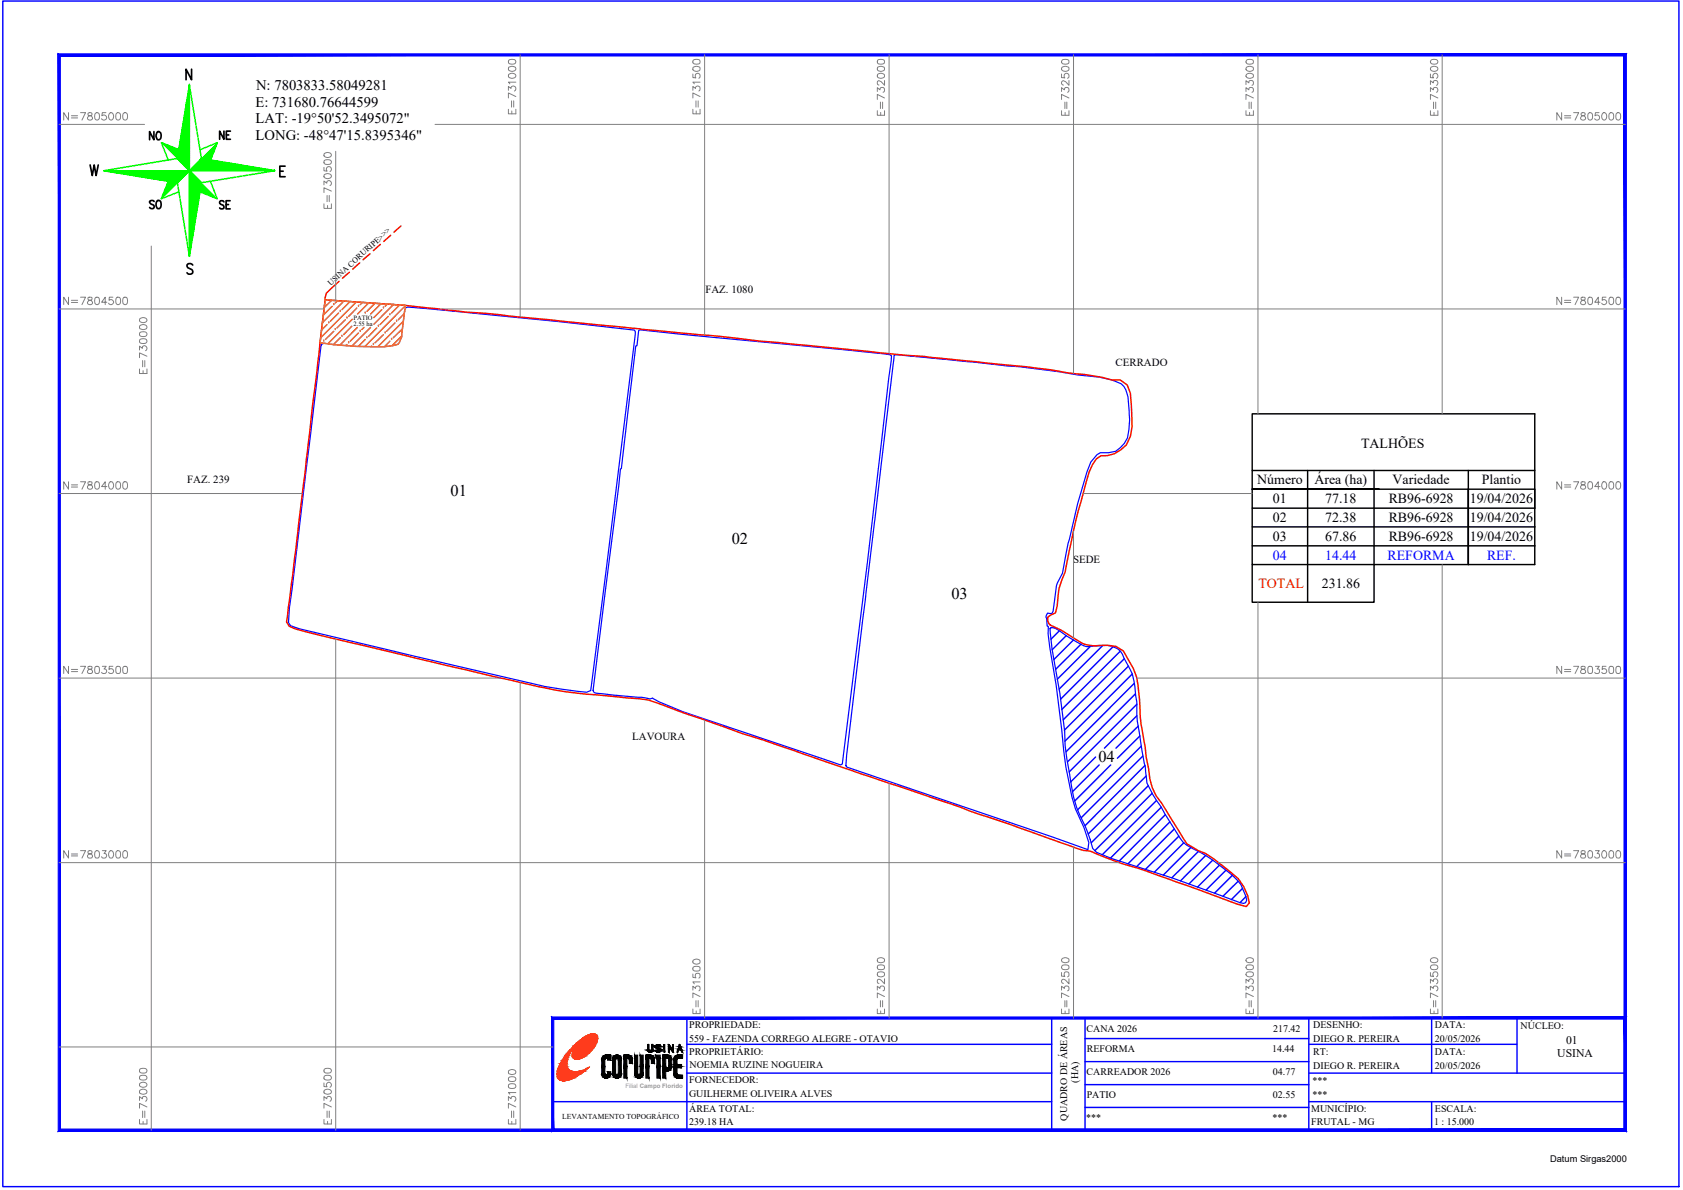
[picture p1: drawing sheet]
<svg xmlns="http://www.w3.org/2000/svg" width="297mm" height="210mm" viewBox="0 0 297 210" stroke-linecap="round" stroke-linejoin="round" font-family="sans-serif">
<defs><g id="words">
<g font-size="4" fill="#808080">
<text x="189.8" y="21.5" transform="rotate(-90 189.8 21.5)">E=732500</text>
<text x="59.6" y="38.1" transform="rotate(-90 59.6 38.1)">E=730500</text>
<text x="10.2" y="119.9">N=7803500</text>
<text x="273.8" y="119.9">N=7803500</text>
<text x="189.8" y="179.9" transform="rotate(-90 189.8 179.9)">E=732500</text>
<text x="59.6" y="199.3" transform="rotate(-90 59.6 199.3)">E=730500</text>
</g>
<g font-size="2.9">
<text x="79.5" y="87.5">01</text>
<text x="129.1" y="96">02</text>
<text x="167.9" y="105.6">03</text>
<text x="193.9" y="134.4">04</text>
</g>
<g font-size="2.6">
<text x="45.2" y="15.9">N: 7803833.58049281</text>
<text x="45.1" y="18.9">E: 731680.76644599</text>
<text x="45.1" y="21.8">LAT: -19°50'52.3495072&quot;</text>
<text x="45.1" y="24.7">LONG: -48°47'15.8395346&quot;</text>
</g>
<g font-size="2.5">
<text x="240.2" y="79">TALHÕES</text>
<text x="221.9" y="85.4">Número</text>
<text x="224.6" y="88.8">01</text>
<text x="232" y="85.4">Área (ha)</text>
<text x="233.9" y="88.8">77.18</text>
<text x="245.1" y="88.8">RB96-6928</text>
<text x="245.8" y="85.4">Variedade</text>
<text x="259.4" y="88.8">19/04/2026</text>
<text x="261.5" y="85.4">Plantio</text>
<text x="224.6" y="95.4">03</text>
<text x="224.6" y="92.1">02</text>
<text x="233.9" y="95.4">67.86</text>
<text x="233.9" y="92.1">72.38</text>
<text x="245.1" y="95.4">RB96-6928</text>
<text x="245.1" y="92.1">RB96-6928</text>
<text x="259.4" y="95.4">19/04/2026</text>
<text x="259.4" y="92.1">19/04/2026</text>
<text x="233.3" y="103.7">231.86</text>
</g>
<g font-size="2.5" fill="#00f">
<text x="224.6" y="98.7">04</text>
<text x="233.9" y="98.7">14.44</text>
<text x="244.9" y="98.7">REFORMA</text>
<text x="262.5" y="98.7">REF.</text>
</g>
<text font-size="2.5" fill="#f00" x="222.1" y="103.7">TOTAL</text>
<g font-size="2.1">
<text x="276.4" y="184.1">01</text>
<text x="274.9" y="186.4">USINA</text>
</g>
<g font-size="1.9">
<text x="124.5" y="51.6">FAZ. 1080</text>
<text x="196.9" y="64.6">CERRADO</text>
<text x="33" y="85.1">FAZ. 239</text>
<text x="189.4" y="99.2">SEDE</text>
<text x="111.6" y="130.5">LAVOURA</text>
</g>
<g font-size="1.8">
<text x="121.6" y="183.7">559 - FAZENDA CORREGO ALEGRE - OTAVIO</text>
<text x="121.7" y="181.3">PROPRIEDADE:</text>
<text x="191.8" y="182">CANA 2026</text>
<text x="191.8" y="185.6">REFORMA</text>
<text x="224.5" y="185.6">14.44</text>
<text x="224.7" y="182">217.42</text>
<text x="231.8" y="181.3">DESENHO:</text>
<text x="231.8" y="183.7">DIEGO R. PEREIRA</text>
<text x="253.3" y="181.3">DATA:</text>
<text x="253.3" y="183.8">20/05/2026</text>
<text x="268.4" y="181.5">NÚCLEO:</text>
<text x="121.7" y="186.1">PROPRIETÁRIO:</text>
<text x="121.7" y="191">FORNECEDOR:</text>
<text x="121.7" y="188.4">NOEMIA RUZINE NOGUEIRA</text>
<text x="190.3" y="191" transform="rotate(-90 190.3 191)">(HA)</text>
<text x="191.8" y="189.7">CARREADOR 2026</text>
<text x="224.6" y="189.7">04.77</text>
<text x="231.7" y="191.2">***</text>
<text x="231.8" y="186.1">RT:</text>
<text x="231.8" y="188.6">DIEGO R. PEREIRA</text>
<text x="253.3" y="186.1">DATA:</text>
<text x="253.3" y="188.6">20/05/2026</text>
<text x="121.6" y="193.4">GUILHERME OLIVEIRA ALVES</text>
<text x="121.7" y="196.2">ÁREA TOTAL:</text>
<text x="188.3" y="197.7" transform="rotate(-90 188.3 197.7)">QUADRO DE ÁREAS</text>
<text x="191.7" y="197.8">***</text>
<text x="191.8" y="193.7">PATIO</text>
<text x="224.6" y="197.8">***</text>
<text x="224.6" y="193.7">02.55</text>
<text x="231.4" y="196.2">MUNICÍPIO:</text>
<text x="231.7" y="193.6">***</text>
<text x="253.3" y="196.1">ESCALA:</text>
<text x="121.7" y="198.5">239.18 HA</text>
<text x="231.4" y="198.5">FRUTAL - MG</text>
<text x="253.1" y="198.5">1 : 15.000</text>
</g>
<text font-size="1.6" x="273.6" y="204.9">Datum Sirgas2000</text>
<text font-size="1.4" x="58.4" y="50.4" transform="rotate(-42 58.4 50.4)">USINA CORURIPE&gt;&gt;&gt;</text>
<text font-size="1.3" x="99.2" y="197.3">LEVANTAMENTO TOPOGRÁFICO</text>
<g font-size="1.2">
<text x="62.4" y="56.4">PATIO</text>
<text x="62.4" y="57.5">2.55 ha</text>
</g>
<text font-size="1.1" fill="#989898" x="110.4" y="191.9">Filial Campo Florido</text>
</g></defs>
<!-- layer: 0114000559003 -->
<path d="M157.8 62.6l2.3 .2 20 1.9 10.1 1.4a18.2 18.2 0 0 1 7.7 1.6 3.8 3.8 0 0 1 1.2 2.3l.2 2.9a11.2 11.2 0 0 1-.3 4.3l-.6 1-1.5 1.4-1.2 .3h-1.5l-.6 .3-1.1 1.3a107.2 107.2 0 0 0-4.4 16.3l-.6 3.3-1 2.2-.6 4.5-.2 .4-.8-.1-.3 .7 .2 1.6 .2 .1v1.3l.3 2.4a319.8 319.8 0 0 1 2.8 21.1l1.1 5.2 .6 2.2 1.5 3.3 .9 2.6-.2 1.3-6.3-2.3-36.2-12.3-.2-.2z" fill="none" stroke="#00f" stroke-width=".21"/>
<!-- layer: 0114000559002 -->
<path d="M112.7 58.3l.2-.1 36.5 3.5 7 .8 .9 .3-4.2 36.3-4.4 35.7-.3 .1-27.9-9.4-4.2-1.7-1.1-.7-.4 .2-1.6-.3-4.9-.4-3.1-.3-.4-.3-.1-.2 4.8-39.1 .2-.1 2.5-21.6h.2z" fill="none" stroke="#00f" stroke-width=".21"/>
<!-- layer: 0114000559001 -->
<path d="M56.7 60.8l.5-.2a66.2 66.2 0 0 0 10.4 .6l1.7-.2 1-.3 .2-.4 .4-.9 .6-5.1 .5-.1 26.7 2.5 13.3 1.5 .1 .3-7.8 63.3-.8 .3-7.3-1-43.3-10.2-1.6-.5-.4-.6 .2-2.6z" fill="none" stroke="#00f" stroke-width=".21"/>
<g fill="none" stroke="#00f" stroke-width=".25">
<path d="M185.4 110.8l-.1 .1M187 111.3l-1.5 1.4M188.2 112.1l-2.5 2.5M189.5 112.9l-3.5 3.4M190.8 113.6l-4.5 4.5M192.4 114l-5.8 5.8M194.6 113.8l-7.7 7.8M196.5 114.1l-9.3 9.2M197.7 114.9l-10.3 10.3M198.4 116.2l-10.8 10.8M199.2 117.5l-11.3 11.3M199.8 118.9l-11.9 11.8"/>
<path d="M193.4 133.5l-4.4 4.4M194 134.9l-4.7 4.7M196 134.9l-6.3 6.4M200.2 120.5l-12 12.1M200.4 122.4l-12 12M200.6 124.2l-11.9 12M200.6 126.3l-5.7 5.7M200.9 128.1l-3.9 3.9M201.2 129.8l-4 3.9M201.4 131.6l-11.2 11.2M201.7 133.4l-10.9 10.8M202.1 135l-10.6 10.6"/>
<path d="M202.3 136.9l-10.2 10.2M202.7 138.6l-10.1 10M203.4 139.9l-10.2 10.1M204.1 141.2l-9.6 9.6M205 142.4l-9 9M205.7 143.7l-8.1 8.2M206.5 145l-7.4 7.4M207.2 146.2l-6.6 6.6M208.1 147.5l-5.9 5.8M208.9 148.6l-5.2 5.3M210.2 149.5l-4.9 4.9M211.5 150.2l-4.7 4.6"/>
<path d="M212.8 150.9l-4.4 4.5M214 151.7l-4.2 4.2M215.2 152.6l-3.8 3.9M216.4 153.5l-3.5 3.5M217.5 154.4l-3.1 3.1M218.6 155.4l-2.8 2.7M219.3 156.7l-2 2M219.9 158.1l-1.1 1.1"/>
</g>
<!-- layer: 0114000559015 -->
<path d="M185.3 110.8l.3-.1 .7 .1 .6 .4a21.3 21.3 0 0 0 4.9 2.9 17.4 17.4 0 0 1 4.5-.1 2.69 2.69 0 0 1 2.1 2l.4 .9a9.6 9.6 0 0 1 1.6 5.8l.2 1.1a19 19 0 0 0 .5 5.3l1 6.1 .3 2.9a23.1 23.1 0 0 0 2.6 4.5l2.4 3.8a5.9 5.9 0 0 0 3.2 3.3 30.3 30.3 0 0 1 7.8 5.6l.6 .8 .9 1.9 .1 .8-.2 .4-.3 .2-12.5-4.5-10.8-3.5-2.7-1.1-.6-.6a26.7 26.7 0 0 0-2.4-6.1 24.6 24.6 0 0 1-1.8-7.5l-.7-4.6-.1-2.5-.8-6.7a80.2 80.2 0 0 1-1.7-10.7z" fill="none" stroke="#00f" stroke-width=".21"/>
<!-- layer: FOLHA -->
<g fill="#00f" stroke="#00f" stroke-width=".18">
<path d="M10.3 9.5l.4 .4 276.3-.4zM10.7 9.9l276.3-.4-.4 .4zM286.6 9.9l.4 189.7v-190.1zM286.6 9.9l.4 189.7-.4-.4zM10.3 199.6h276.7l-.4-.4zM10.7 199.2h275.9l-276.3 .4zM10.3 9.5v190.1l.4-.4zM10.3 9.5l.4 .4v189.3z"/>
<path d="M97.4 179.4l.3 .4 189.3-.4zM97.7 179.8l189.3-.4-.4 .4zM286.6 179.8l.4 19.8v-20.2zM286.6 179.8l.4 19.8-.4-.4zM97.4 199.6h189.6l-.4-.4zM97.7 199.2h188.9l-189.2 .4zM97.4 179.4v20.2l.3-.4zM97.4 179.4l.3 .4v19.4z"/>
</g>
<g fill="none" stroke="#00f" stroke-width=".25">
<path d="M.5 .2h295.8v209.1h-295.8zM121.2 179.6v19.8M185.6 179.6v19.8M191.5 179.6v19.8M231 179.6v19.8M252.7 179.6v9.6M267.7 179.6v9.7M97.6 194.3h88M121.2 189.3h64.4M121.2 184.2h64.4M191.5 183.2h39.5M191.5 187.3h39.5"/>
<path d="M191.5 191.3h39.5M191.5 195.3h39.5M231 194.3h55.8M231 189.3h55.8M231 184.2h36.7M252.7 194.3v5"/>
</g>
<!-- layer: PDF_SETA_NORTE -->
<g fill="none" stroke="#0f0" stroke-width=".25">
<path d="M33.4 15h.1M33.4 15v30.2M33.4 15.2v.1M33.4 15.3v.1M33.4 15.5l-.1 .1M33.4 15.6l-.1 .1M33.4 15.7l-.1 .1M33.4 15.8l-.1 .2M33.4 16l-.1 .2M33.4 16.1l-.2 .3M33.4 16.3l-.2 .2M33.4 16.4l-.2 .3"/>
<path d="M33.4 16.5l-.3 .3M33.4 16.7l-.3 .2M33.4 16.8l-.3 .4M33.4 16.9l-.4 .4M33.4 17.1l-.4 .4M33.4 17.2l-.4 .4M33.4 17.3l-.4 .5M33.4 17.5l-.5 .5M33.4 17.6l-.5 .5M33.4 17.7l-.5 .6M33.4 17.8l-.6 .6M33.4 18l-.6 .6"/>
<path d="M33.4 18.1l-.6 .6M33.4 18.3l-.6 .6M33.4 18.4l-.6 .7M33.4 18.5l-.7 .7M33.4 18.6l-.7 .8M33.4 18.8l-.7 .7M33.4 18.9l-.7 .8M33.4 19.1l-.8 .8M33.4 19.2l-.8 .8M33.4 19.3l-.8 .9M33.4 19.4l-.9 .9M33.4 19.6l-.9 .9"/>
<path d="M33.4 19.7l-.9 .9M33.4 19.9l-.9 .9M33.4 20l-.9 1M18.3 30.1h30.2M18.5 30.1v.1M18.7 30.1l-.1 .1M18.8 30.1l-.1 .1M18.9 30.1l-.1 .1M19.1 30.1l-.2 .1M19.2 30.1l-.1 .1M19.3 30.1l-.1 .1M19.5 30.1l-.2 .2"/>
<path d="M19.6 30.1l-.2 .2M19.7 30.1l-.2 .2M19.8 30.1l-.2 .2M20 30.1l-.3 .3M20.1 30.1l-.3 .3M20.3 30.1l-.3 .3M20.4 30.1l-.3 .3M20.5 30.1l-.3 .3M20.6 30.1l-.3 .4M20.8 30.1l-.4 .4M20.9 30.1l-.3 .4M21.1 30.1l-.5 .4"/>
<path d="M21.2 30.1l-.4 .4M21.3 30.1l-.4 .4M21.4 30.1l-.4 .4M21.6 30.1l-.5 .5M21.7 30.1l-.5 .5M21.9 30.1l-.5 .5M22 30.1l-.6 .5M22.1 30.1l-.5 .5M22.3 30.1l-.6 .6M22.4 30.1l-.6 .6M22.5 30.1l-.5 .6M22.6 30.1l-.6 .6"/>
<path d="M22.8 30.1l-.6 .6M22.9 30.1l-.6 .6M23.1 30.1l-.7 .6M23.2 30.1l-.7 .7M23.3 30.1l-.7 .7M23.4 30.1l-.6 .7M23.6 30.1l-.8 .7M23.7 30.1l-.7 .7M23.9 30.1l-.8 .8M24 30.1l-.8 .8M24.1 30.1l-.8 .8M24.2 30.1l-.8 .8"/>
<path d="M24.4 30.1l-.9 .9M24.5 30.1l-.8 .9M24.7 30.1l-.9 .9M24.8 30.1l-.9 .9M24.9 30.1l-.9 .9M25 30.1l-.9 1M25.2 30.1l-1 1M25.3 30.1l-1 1M25.4 30.1l-1 1M25.6 30.1l-1 1M25.7 30.1l-1 1.1M25.9 30.1l-1.1 1.1"/>
<path d="M26 30.1l-1.1 1.1M26.1 30.1l-1.1 1.1M26.2 30.1l-1.1 1.2M26.4 30.1l-1.2 1.2M26.5 30.1l-1.2 1.2M26.7 30.1l-1.2 1.2M26.8 30.1l-1.2 1.2M26.9 30.1l-1.2 1.2M27 30.1l-1.2 1.2M27.2 30.1l-1.3 1.3M27.3 30.1l-1.2 1.3M27.5 30.1l-1.4 1.3"/>
<path d="M27.6 30.1l-1.3 1.3M27.7 30.1l-1.3 1.3M27.8 30.1l-1.3 1.4M28 30.1l-1.4 1.4M28.1 30.1l-1.4 1.4M28.2 30.1l-1.3 1.4M28.4 30.1l-1.4 1.4M28.5 30.1l-1.4 1.5M28.6 30.1l-1.4 1.5M28.7 25.2l2.6 2.7M28.8 30.1l-1.5 1.5M28.9 30.1l-1.4 1.5"/>
<path d="M28.9 25.3l2.5 2.4M29 30.1l-1.5 1.5M29.1 25.5l2.3 2.2M29.2 30.1l-1.5 1.5M29.3 30.1l-1.5 1.5M29.4 25.5l2 2 2-2M29.4 30.1l-1.5 1.6M29.6 30.1l-1.6 1.6M29.6 25.6l1.8 1.8M29.7 30.1l-1.6 1.6M29.7 32v.1M29.7 25.7l1.7 1.6"/>
<path d="M29.8 30.1l-1.6 1.6M30 30.1l-1.7 1.6M30 32.1l-.5 .4M30.1 30.1l-1.6 1.7M30.2 25.8l1.2 1.3M30.3 30.1l-1.7 1.7M30.4 30.1l-1.7 1.7M30.4 25.9l1 1.1M30.5 30.1l-1.7 1.7M30.6 30.1l-1.7 1.7M30.6 26l.9 .9M30.8 30.1l-1.8 1.7"/>
<path d="M30.8 26.1l.7 .7M30.9 30.1l-1.8 1.7M30.9 32.2l-2.2 2.2M31 30.1l-1.7 1.8M31.1 26.2l.4 .4M31.2 30.1l-1.8 1.8M31.2 32.2l-2.6 2.7M31.3 26.3l.2 .3M31.3 30.1l-1.8 1.9M31.4 30.1l-1.8 1.9M31.6 26.4l-3.1-1.2 1.2 3.1M31.6 33.8l-3.1 1.3"/>
<path d="M31.6 30.1l-1.9 1.9-1.2 3.1 4.9-5M31.7 30.1l-2.1 2.2M31.9 30.1l-2 1.9M32 30.1l-2.6 2.6M32.2 30.1l-2.8 2.8M32.3 30.1l-3 3M32.4 30.1l-3.2 3.2M32.5 30.1l-3.4 3.4M32.7 30.1l-3.7 3.7M32.8 30.1l-3.9 3.9M32.9 30.1l-4.1 4.1M33.1 30.1l-2.1 2.1"/>
<path d="M33.2 30.1l-4.6 4.5M33.3 30.1l-2.1 2.1M33.4 34.6l2.1-2 2.2 2.2M33.4 34.5l2.1-2.1 2.5 2.5M33.4 30.2h.1M33.4 24.6l-1.8 1.8h-.1M33.4 25.2l-2 2-1.4-1.4M33.4 25.9l-2.1 2.1 2.1 2.1-2.1 2.1M33.4 20.2l-1 1.1M33.4 20.1l-1 1M33.4 20.4l-1 1M33.4 20.5l-1.1 1.1"/>
<path d="M33.4 20.6l-1.1 1.2M33.4 20.8l-1.1 1.1M33.4 20.9l-1.1 1.2M33.4 21.1l-1.2 1.1M33.4 21.2l-1.2 1.2M33.4 21.3l-1.2 1.2M33.4 21.4l-1.2 1.3M33.4 21.6l-1.2 1.3M33.4 21.7l-1.3 1.3M33.4 21.9l-1.3 1.3M33.4 22l-1.3 1.3M33.4 22.1l-1.4 1.5"/>
<path d="M33.4 22.2l-1.4 1.5M33.4 22.4l-1.5 1.4M33.4 22.5l-1.5 1.5M33.4 22.7l-1.5 1.4M33.4 22.8l-1.5 1.5M33.4 22.9l-1.5 1.6M33.4 23l-1.6 1.7M33.4 23.2l-1.6 1.6M33.4 23.3l-1.6 1.7M33.4 23.5l-1.7 1.6M33.4 23.6l-1.7 1.7M33.4 23.8l-1.7 1.7"/>
<path d="M33.4 23.9l-1.7 1.7M33.4 24l-1.7 1.8M33.4 24.1l-1.8 1.8M33.4 24.3l-1.8 1.8M33.4 24.4l-1.8 1.8M33.4 24.7l-1.9 1.9M33.4 24.8l-1.9 1.9M33.4 24.9l-1.9 2M33.4 25.1l-2 1.9M33.4 25.3l-2 2.1M33.4 25.6l-2 2.1M33.4 25.8l-2.1 2"/>
<path d="M33.4 26l-2 2M33.4 26.1l-2 2M33.4 26.3l-1.9 1.9M33.4 26.4l-1.8 1.9M33.4 26.6l-1.7 1.7M33.4 26.7l-1.7 1.7M33.4 26.8l-1.6 1.7M33.4 26.9l-1.6 1.6M33.4 27.1l-1.5 1.5M33.4 27.2l-1.5 1.5M33.4 27.4l-1.3 1.3M33.4 27.5l-1.3 1.3"/>
<path d="M33.4 27.6l-1.2 1.2M33.4 27.7l-1.2 1.2M33.4 27.9l-1.1 1.1M33.4 28l-1 1.1M33.4 28.1l-.9 1M33.4 28.3l-.9 .9M33.4 28.4l-.8 .9M33.4 28.5l-.8 .9M33.4 28.7l-.7 .7M33.4 28.8l-.6 .7M33.4 28.9l-.6 .6M33.4 29.1l-.5 .5"/>
<path d="M33.4 29.2l-.4 .4M33.4 29.4l-.4 .3M33.4 29.5l-.3 .3M33.4 29.6l-.2 .3M33.4 29.7l-.1 .2M33.4 29.9l-.1 .1M33.4 30h.1M33.5 30.2l-.1 .1M33.6 30.3l-.2 .1M33.6 30.3l-.2 .2M33.7 30.4l-.3 .3M33.8 30.5l-.4 .3"/>
<path d="M33.8 30.5l-.4 .4M33.9 30.6l-.5 .5M34 30.7l-.6 .5M34.1 30.7l-.7 .6M34.1 30.8l-.7 .7M34.2 30.8l-.8 .8M34.2 30.9l-.8 .8M34.3 39.9l-.9 .9M34.3 39.8l-.9 .9M34.3 31l-.9 .8M34.4 39.6l-1 1M34.4 39.5l-1 .9"/>
<path d="M34.4 31.1l-1 .9M34.4 39.3l-1 1M34.4 39.1l-1 1M34.4 39l-1 1M34.4 31.1l-1 1M34.5 38.8l-1.1 1.1M34.5 38.7l-1.1 1.1M34.5 31.2l-1.1 1.1M34.5 38.5l-1.1 1.1M34.5 38.3l-1.1 1.2M34.6 38.2l-1.2 1.1M34.6 31.3l-1.2 1.1"/>
<path d="M34.6 38l-1.2 1.2M34.6 37.9l-1.2 1.2M34.6 31.3l-1.2 1.2M34.7 37.7l-1.3 1.3M34.7 37.5l-1.3 1.3M34.7 37.4l-1.3 1.3M34.7 31.4l-1.3 1.3M34.7 37.2l-1.3 1.4M34.7 37.1l-1.3 1.3M34.7 31.5l-1.3 1.3M34.8 36.9l-1.4 1.4M34.8 36.8l-1.4 1.4"/>
<path d="M34.9 36.6l-1.5 1.4M34.9 31.5l-1.5 1.4M34.9 36.4l-1.5 1.5M34.9 36.3l-1.5 1.4M34.9 31.6l-1.5 1.5M35 36.1l-1.6 1.5M35 36l-1.6 1.4M35 35.8l-1.6 1.5M35 31.6l-1.6 1.6M35 35.6l-1.6 1.6M35 35.4l-1.6 1.7M35 31.7l-1.6 1.6"/>
<path d="M35.1 35.3l-1.7 1.6M35.1 35.2l-1.7 1.6M35.1 35l-1.7 1.7M35.1 34.9l-1.7 1.6M35.1 31.8l-1.7 1.7M35.2 34.6l-1.8 1.8M35.2 31.8l-1.8 1.8M35.2 34.5l-1.8 1.8M35.2 34.3l-1.8 1.8M35.2 34.2l-1.8 1.8M35.2 34.1l-1.8 1.8M35.2 31.9l-1.8 1.8"/>
<path d="M35.3 26.4l3-1.2-1.1 3.1M35.3 33.9l-1.9 1.8M35.3 32l-1.9 1.9M35.3 33.8l.1 .1M35.3 33.7l-1.9 1.9M35.3 33.7l.2 .3M35.4 33.4l-2 1.9M35.4 32.1l-2 1.9M35.4 33.5l.6 .6M35.4 33.3l.8 .9M35.4 33.1l-2 2M35.4 32.1l-2 2"/>
<path d="M35.4 33.1l1.2 1.2M35.4 33l1.5 1.4M35.5 32.9l-2.1 2M35.5 32.7l-2.1 2.1M35.5 32.9l1.6 1.6M35.5 32.8l1.8 1.8M35.5 32.7l2 2M35.5 32.2l-2.1 2.1M35.5 28l-2.1 2.1 2.1 2.1-2.1 13-2.1-13-13-2.1 13-2.1 2.1-13 2.1 13 13 2.1-13 2.1M35.5 32.3l-2.1 2.1M35.5 32.4l2.7 2.6M35.6 28l-2.1 2.1"/>
<path d="M35.8 34l-.5-.5-1.9 1.9M35.8 28l-2.1 2.1M35.9 28l-2 2.1M36.1 28l-2.1 2.1M36.2 28l-2.1 2.1M36.3 28.1l-2 2M36.4 28.1l-2 2M36.4 34.3l-1-1.1-2 2M36.5 28.1l-2 2M36.6 28.1l-1.9 2M36.8 28.1l-2 2M36.9 28.2l-1.9 1.9"/>
<path d="M37 28.2l-1.9 1.9M37.1 28.3l-1.9 1.8M37.2 32l1.1 3.1-3-1.3M37.2 28.2l-.1 .1M37.2 28.3l-1.9 1.8M37.2 28l-.2 .2M37.3 28.3l-1.8 1.8M37.3 27.7l-.4 .5M37.4 28.3l-1.8 1.8M37.4 27.5l-.6 .7M37.5 27.3l-.9 .8M37.5 28.3l-1.8 1.8"/>
<path d="M37.6 27.1l-1.1 1M37.7 28.3l-1.8 1.8M37.7 26.9l-1.3 1.2M37.8 28.3l-1.8 1.8M37.8 26.7l-1.5 1.4M37.9 28.4l-1.8 1.7M37.9 26.5l-1.7 1.6M38 26.2l-1.9 1.8M38 28.4l-1.7 1.7M38 26l-2 2M38.1 28.4l-1.7 1.7M38.1 25.8l-2.2 2.2"/>
<path d="M38.2 28.4l-1.7 1.7M38.2 25.6l-2.4 2.4M38.3 25.3l-4.7 4.8M38.3 28.4l-1.7 1.7M38.4 28.5l-1.6 1.6M38.6 28.5l-1.7 1.6M38.7 28.5l-1.6 1.6M38.8 28.5l-1.6 1.6M38.9 28.5l-1.6 1.6M39 28.5l-1.5 1.6M39.1 28.5l-1.5 1.6M39.2 28.6l-1.5 1.5"/>
<path d="M39.4 28.6l-1.5 1.5M39.5 28.6l-1.5 1.5M39.6 28.6l-1.5 1.5M39.7 28.7l-1.4 1.4M39.8 28.7l-1.4 1.4M39.9 28.7l-1.4 1.4M40 28.7l-1.3 1.4M40.2 28.7l-1.4 1.4M40.3 28.8l-1.4 1.3M40.4 28.8l-1.3 1.3M40.5 28.8l-1.3 1.3M40.6 28.8l-1.3 1.3"/>
<path d="M40.8 28.8l-1.4 1.3M40.9 28.8l-1.3 1.3M41 28.8l-1.3 1.3M41.1 28.9l-1.2 1.2M41.2 28.9l-1.2 1.2M41.3 28.9l-1.2 1.2M41.4 28.9l-1.2 1.2M41.6 28.9l-1.2 1.2M41.7 29l-1.2 1.1M41.8 29l-1.1 1.1M41.9 29l-1.1 1.1M42 29l-1.1 1.1"/>
<path d="M42.1 29l-1.1 1.1M42.2 29.1l-1 1M42.4 29.1l-1.1 1M42.5 29.1l-1 1M42.6 29.1l-1 1M42.7 29.2l-1 .9M42.8 29.2l-.9 .9M42.9 29.2l-.9 .9M43 29.2l-.9 .9M43.1 29.2l-.9 .9M43.3 29.3l-.9 .8M43.4 29.3l-.9 .8"/>
<path d="M43.5 29.3l-.8 .8M43.6 29.3l-.8 .8M43.7 29.3l-.8 .8M43.8 29.4l-.8 .7M43.9 29.4l-.7 .7M44.1 29.4l-.8 .7M44.2 29.4l-.7 .7M44.3 29.4l-.7 .7M44.4 29.4l-.7 .7M44.5 29.4l-.7 .7M44.6 29.5l-.6 .6M44.7 29.5l-.6 .6"/>
<path d="M44.9 29.5l-.6 .6M45 29.5l-.6 .6M45.1 29.6l-.6 .5M45.2 29.6l-.6 .5M45.3 29.6l-.5 .5M45.5 29.6l-.6 .5M45.5 29.6l-.5 .5M45.7 29.6l-.5 .5M45.8 29.6l-.5 .5M45.9 29.7l-.4 .4M46 29.7l-.4 .4M46.1 29.7l-.4 .4"/>
<path d="M46.3 29.7l-.5 .4M46.4 29.7l-.4 .4M46.5 29.8l-.3 .3M46.6 29.8l-.3 .3M46.7 29.8l-.3 .3M46.8 29.8l-.2 .3M46.9 29.8l-.2 .3M47.1 29.9l-.3 .2M47.2 29.9l-.2 .2M47.3 29.9l-.2 .2M47.4 29.9l-.2 .2M47.5 29.9l-.1 .2"/>
<path d="M47.6 29.9l-.1 .2M47.7 29.9l-.1 .2M47.8 30l-.1 .1M48 30l-.1 .1M48.1 30l-.1 .1M48.2 30v.1M48.3 30v.1M48.4 30.1h.1M33.4 45.1h.1M33.5 44.9h-.1M33.5 44.7l-.1 .1M33.5 44.6l-.1 .1"/>
<path d="M33.6 44.4l-.2 .1M33.6 44.3l-.2 .1M33.6 44.1l-.2 .2M33.6 43.9l-.2 .3M33.6 43.8l-.2 .2M33.7 43.6l-.3 .3M33.7 43.4l-.3 .3M33.7 43.3l-.3 .3M33.8 43.1l-.4 .4M33.8 43l-.4 .4M33.8 42.8l-.4 .4M33.8 42.6l-.4 .5"/>
<path d="M33.9 42.5l-.5 .4M33.9 42.3l-.5 .5M33.9 42.2l-.5 .5M34 42l-.6 .6M34 41.8l-.6 .6M34 41.7l-.6 .6M34.1 41.5l-.7 .6M34.1 41.4l-.7 .6M34.1 41.2l-.7 .7M34.1 41l-.7 .8M34.1 40.9l-.7 .7M34.2 40.7l-.8 .8"/>
<path d="M34.2 40.6l-.8 .8M34.2 40.4l-.8 .8M34.2 40.2l-.8 .9M34.3 40.1l-.9 .9"/>
</g>
<g fill="none" stroke="#000" stroke-width=".3">
<path d="M33.8 12.2v1.9l-1-1.9v1.9M15.9 29.1l.4 1.9 .3-1.9 .4 1.9 .3-1.9M27.2 23.2v1.5l-.8-1.5v1.5M27.2 35.5l-.2-.1a.4 .4 0 0 0-.6 .3l.3 .3 .4 .2a.37 .37 0 0 1-.1 .6h-.4l-.2-.2M27.8 35.4h.1a.77 .77 0 0 1 .6 .6 .77 .77 0 0 1-.3 .8h-.1a.71 .71 0 0 1-.5-1.1zM27.8 23.3a.47 .47 0 0 1 .6 .5l-.1 .6a.42 .42 0 0 1-.5 .2l-.3-.5zM39.5 35.6l-.1-.2a.41 .41 0 0 0-.6 .4l.7 .6-.1 .4h-.4l-.2-.1M39.5 23.1v1.5l-.7-1.5v1.5M39.9 36.1h.4M39.9 23.8h.5M40.6 35.4h-.7v1.4h.7M40.7 23.1h-.8v1.5h.8"/>
<path d="M49.4 30.2h.6M50.3 29.3h-.9v1.9h.9M34 46.8a.54 .54 0 0 0-.6-.3 .54 .54 0 0 0-.4 .5l.3 .3a.78 .78 0 0 1 .7 .6v.2a.62 .62 0 0 1-1 0"/>
</g>
<!-- layer: MARGEM -->
<g fill="#000" stroke="#000" stroke-width=".18">
<path d="M108.8 186.1h.2zM110.9 186.7h.7zM114.8 186.7h.7zM115.9 185.6h.5zM116.4 185.1h.2zM116.4 185.3h.2zM117.8 188.4h.7zM117.9 188.3h.6zM119.5 190.2h1z"/>
<path d="M106.2 189.4h.6zM106.2 189.4h.6z"/>
<path d="M106.2 189.5h.6zM106.2 189.5h.6z"/>
<path d="M106.2 189.5h.6zM106.2 189.5h.6z"/>
<path d="M106.2 189.6h.7zM106.2 189.6h.7z"/>
<path d="M106.2 188.1l.6 1.3v-1.3zM106.2 188.1l.6 1.3h-.6z"/>
<path d="M106.2 189.4l.6 .1zM106.2 189.4l.6 .1z"/>
<path d="M106.2 186.9l.6 1.2v-1.2zM106.2 186.9l.6 1.2h-.6z"/>
<path d="M106.2 189.5h.6zM106.2 189.5h.6z"/>
<path d="M106.2 189.5h.6zM106.2 189.5h.6z"/>
<path d="M106.2 186.7h.6zM106.2 186.7h.6z"/>
<path d="M106.2 186.7l.6 .1zM106.2 186.7l.6 .1z"/>
<path d="M106.2 186.8h.6zM106.2 186.8h.6z"/>
<path d="M106.2 186.8h.6zM106.2 186.8l.6 .1z"/>
<path d="M106.2 189.5l.7 .1zM106.2 189.5l.7 .1z"/>
<path d="M106.2 189.6h.7zM106.2 189.6h.7z"/>
<path d="M106.2 186.7h.7zM106.2 186.7h.6zM106.2 186.7h.6zM106.2 186.7h.6z"/>
<path d="M106.2 186.7h.7zM106.2 186.7h.8z"/>
<path d="M106.2 186.7h.7zM106.2 186.7h.7z"/>
<path d="M106.2 189.6h.8zM106.2 189.6h.8z"/>
<path d="M106.2 186.7h.8zM106.2 186.7h.8z"/>
<path d="M107.2 189.5h.6zM107.2 189.5h.6z"/>
<path d="M107.2 189.4h.6zM107.2 189.4h.6z"/>
<path d="M106.8 190.2h.4zM106.8 190.2h.3z"/>
<path d="M106.6 190.1h.7zM106.6 190.1l.6 .1z"/>
<path d="M106.5 190h1zM106.5 190l.8 .1z"/>
<path d="M106.4 189.9l1.1 .1 .1-.1zM106.4 189.9l1.1 .1h-1z"/>
<path d="M106.3 189.8l1.3 .1 .1-.1zM106.3 189.8l1.3 .1h-1.2z"/>
<path d="M106.2 189.7l1.5 .1v-.1zM106.2 189.7l1.5 .1h-1.4z"/>
<path d="M107.2 189.5h.6zM107.2 189.5h.6z"/>
<path d="M107.2 189.5h.6zM107.2 189.5h.6z"/>
<path d="M107.2 189.5l.6 .1zM107.2 189.5l.6 .1z"/>
<path d="M107.1 189.6h.7zM107.1 189.6h.7z"/>
<path d="M107.1 189.6h.7zM107.1 189.6h.7z"/>
<path d="M107 189.6h.8zM107 189.6h.8z"/>
<path d="M106.2 189.6h1.6zM106.2 189.6l1.5 .1z"/>
<path d="M107.2 189l.6 .4v-.4zM107.2 189l.6 .4h-.6z"/>
<path d="M107.2 189.4l.6 .1zM107.2 189.4l.6 .1z"/>
<path d="M107.2 189.5h.6zM107.2 189.5h.6z"/>
<path d="M107 186.1h.8zM106.8 186.1h1z"/>
<path d="M106.8 186.1l1 .1zM106.7 186.2h1.1z"/>
<path d="M106.7 186.2h1.1zM106.5 186.2h1.3z"/>
<path d="M106.5 186.2l1.3 .1zM106.5 186.2l1.3 .1h-1.3z"/>
<path d="M106.5 186.3l1.3 .2v-.2zM106.5 186.3l1.3 .2h-1.5z"/>
<path d="M106.3 186.5l1.5 .1v-.1zM106.3 186.5l1.5 .1h-1.5z"/>
<path d="M106.3 186.6l1.5 .1zM106.3 186.6l1.5 .1h-1.6z"/>
<path d="M107.2 186.7l.6 .3v-.3zM107.2 186.7l.6 .3h-.6z"/>
<path d="M108.1 189.4h.6zM108.1 189.4h.6z"/>
<path d="M108.1 189.5h.6zM108.1 189.5h.6z"/>
<path d="M108.1 189.5h.6zM108.1 189.5h.6z"/>
<path d="M108.1 186.8l.6 .1zM108.1 186.8l.6 .1zM108.1 186.9h.6zM108.1 186.9h.6z"/>
<path d="M108.1 186.9l.6 2.5v-2.5zM108.1 186.9l.6 2.5h-.6z"/>
<path d="M108.1 189.4l.6 .1zM108.1 189.4l.6 .1z"/>
<path d="M108.1 189.5h.6zM108.1 189.5h.6z"/>
<path d="M108.1 186.7h.6zM108.1 186.7h.6z"/>
<path d="M108.1 186.7l.6 .1zM108.1 186.7l.6 .1z"/>
<path d="M108.1 186.8h.6zM108.1 186.8h.6z"/>
<path d="M108.1 189.5h.6zM108.1 189.5h.6z"/>
<path d="M108.1 186.7h.6zM108.1 186.7h.6zM108.1 186.7h.6zM108.1 186.7h.6z"/>
<path d="M108.1 189.5l.6 .1zM108.1 189.5l.6 .1z"/>
<path d="M108.1 186.7h.7zM108.1 186.7h.7z"/>
<path d="M108.1 186.7h.7zM108.1 186.7h.6z"/>
<path d="M108.1 189.6h.7zM108.1 189.6h.7z"/>
<path d="M108.1 189.6h.7zM108.1 189.6h.7z"/>
<path d="M108.1 186.7h.7zM108.1 186.7h.8z"/>
<path d="M108.1 189.6h.8zM108.1 189.6h.8z"/>
<path d="M108.9 186.1h.1zM108.8 186.1h.2zM108.7 186.1h.3z"/>
<path d="M108.7 186.1l.5 .1zM108.6 186.2h.6z"/>
<path d="M109.1 186.7h.6zM109.1 186.7h.6z"/>
<path d="M109.1 189.5h.6zM109.1 189.5h.6z"/>
<path d="M109.1 189.4h.6zM109.1 189.4h.6z"/>
<path d="M108.7 190.2h.4zM108.7 190.2h.3z"/>
<path d="M108.6 186.2h.6zM108.6 186.2h.6z"/>
<path d="M108.6 186.2h.7zM108.5 186.2h.8z"/>
<path d="M108.5 190.1h.7zM108.5 190.1l.6 .1z"/>
<path d="M108.5 186.2h.8zM108.5 186.2h.8z"/>
<path d="M108.4 186.2l1 .1zM108.4 186.3h1z"/>
<path d="M108.4 190h1zM108.4 190l.8 .1z"/>
<path d="M108.4 186.3h1.1zM108.4 186.3h1.1z"/>
<path d="M108.3 186.3l1.2 .1zM108.3 186.3l1.2 .1h-1.2z"/>
<path d="M108.3 189.9l1.1 .1 .1-.1zM108.3 189.9l1.1 .1h-1z"/>
<path d="M108.3 186.4l1.2 .1zM108.3 186.4l1.2 .1z"/>
<path d="M108.2 186.5h1.4zM108.2 186.5h1.4h-1.4z"/>
<path d="M108.2 186.5l1.4 .1zM108.2 186.5l1.4 .1z"/>
<path d="M108.2 189.8l1.3 .1 .1-.1zM108.2 189.8l1.3 .1h-1.2z"/>
<path d="M108.1 186.6l1.6 .1zM108.1 186.6l1.6 .1zM108.1 186.7h1.6zM108.1 186.7h1.6z"/>
<path d="M108.1 189.7l1.5 .1v-.1zM108.1 189.7l1.5 .1h-1.4z"/>
<path d="M108.9 186.7h.8zM108.9 186.7h.8z"/>
<path d="M109 186.7h.7zM109 186.7h.7z"/>
<path d="M109 186.7h.7zM109 186.7h.7z"/>
<path d="M109 186.7h.7zM109 186.7h.7z"/>
<path d="M109.1 186.7l.6 .1zM109.1 186.7l.6 .1zM109.1 186.8h.6zM109.1 186.8h.6z"/>
<path d="M109.1 186.8h.6zM109.1 186.8h.6z"/>
<path d="M109.1 186.8l.6 .1zM109.1 186.8l.6 .1z"/>
<path d="M109.1 186.9l.6 .1zM109.1 186.9l.6 .1z"/>
<path d="M109.1 187l.6 2.3v-2.3zM109.1 187l.6 2.3h-.6z"/>
<path d="M109.1 189.3l.6 .1zM109.1 189.3l.6 .1z"/>
<path d="M109.1 189.5h.6zM109.1 189.5h.6z"/>
<path d="M109.1 189.5h.6zM109.1 189.5h.6z"/>
<path d="M109.1 189.5h.6zM109.1 189.5h.6z"/>
<path d="M109.1 189.5l.6 .1zM109.1 189.5l.6 .1z"/>
<path d="M109 189.6h.7zM109 189.6h.7z"/>
<path d="M109 189.6h.7zM109 189.6h.7z"/>
<path d="M109 189.6h.7zM108.9 189.6h.8z"/>
<path d="M108.1 189.6h1.6zM108.1 189.6l1.5 .1z"/>
<path d="M109.1 189.4h.6zM109.1 189.4l.6 .1z"/>
<path d="M110.1 186.7l.5 1.4v-1.4zM110.1 186.7l.5 1.4h-.5z"/>
<path d="M110.1 188.1l.5 2.1v-2.1zM110.1 188.1l.5 2.1h-.5z"/>
<path d="M110.1 186.1h.9zM110.1 186.1h.9z"/>
<path d="M110.1 186.1l1 .1zM110.1 186.1l1 .1z"/>
<path d="M110.1 186.2h1.1zM110.1 186.2h1.1z"/>
<path d="M110.1 186.2l1.3 .1zM110.1 186.2l1.3 .1z"/>
<path d="M110.1 186.3l1.3 .1v-.1zM110.1 186.3l1.3 .1h-1.3z"/>
<path d="M110.1 186.4l1.4 .1-.1-.1zM110.1 186.4l1.4 .1h-1.4z"/>
<path d="M110.1 186.5l1.5 .2-.1-.2zM110.1 186.5l1.5 .2h-1.5zM110.1 186.7h1.5zM110.1 186.7h1.5z"/>
<path d="M110.8 186.7h.8zM110.8 186.7h.8zM110.9 186.7h.7z"/>
<path d="M110.9 186.7h.7zM110.9 186.7h.7zM110.9 186.7h.7z"/>
<path d="M111 186.7h.6zM111 186.7h.6z"/>
<path d="M111 186.7l.6 .1zM111 186.7l.6 .1zM111 186.8h.6zM111 186.8h.6zM111 186.8h.6zM111 186.8h.6z"/>
<path d="M111 186.8h.6zM111 186.8h.6z"/>
<path d="M111.1 186.8l.5 .1zM111.1 186.8l.5 .1z"/>
<path d="M111.1 186.9l.5 .1zM111.1 186.9l.5 .1z"/>
<path d="M111.1 187l.5 .6v-.6zM111.1 187l.5 .6h-.5z"/>
<path d="M112 189.5h.6zM112 189.5h.6z"/>
<path d="M112 189.6h.6zM112 189.6h.6z"/>
<path d="M112 186.1l.6 2v-2zM112 186.1l.6 2h-.6z"/>
<path d="M112 188.1l.6 1.3v-1.3zM112 188.1l.6 1.3h-.6z"/>
<path d="M112 189.4l.6 .1zM112 189.4l.6 .1z"/>
<path d="M112 189.5h.6zM112 189.5h.6z"/>
<path d="M112 189.5h.6zM112 189.5h.6z"/>
<path d="M112 189.5l.6 .1zM112 189.5l.6 .1z"/>
<path d="M112 189.6h.7zM112 189.6h.7z"/>
<path d="M112 189.6h.7zM112 189.6h.7z"/>
<path d="M112 189.6h.8zM112 189.6h.8z"/>
<path d="M112.9 189.6h.6zM112.9 189.6h.6z"/>
<path d="M112.9 189.5h.6zM112.9 189.5h.6z"/>
<path d="M112.6 190.2h.4zM112.6 190.2h.2z"/>
<path d="M112.4 190.1h.7zM112.4 190.1l.6 .1z"/>
<path d="M112.3 190h.9zM112.3 190l.8 .1z"/>
<path d="M112.2 189.9l1 .1 .1-.1zM112.2 189.9l1 .1h-.9z"/>
<path d="M112.1 189.8h1.3zM112.1 189.8l1.2 .1z"/>
<path d="M112.8 189.6h.7zM112.8 189.6h.7z"/>
<path d="M112 189.6l1.5 .1zM112 189.6l1.5 .1z"/>
<path d="M112 189.7l1.4 .1 .1-.1zM112 189.7l1.4 .1h-1.3z"/>
<path d="M113 188.1l.5 1.3v-1.3zM113 188.1l.5 1.3h-.5z"/>
<path d="M113 189.4l.5 .1zM113 189.4l.5 .1z"/>
<path d="M113 189.5h.5zM113 189.5h.5z"/>
<path d="M112.9 189.5h.6zM112.9 189.5h.6z"/>
<path d="M112.9 189.5l.6 .1zM112.9 189.5l.6 .1z"/>
<path d="M112.9 189.6h.6zM112.9 189.6h.6z"/>
<path d="M112.8 189.6h.7zM112.8 189.6h.7z"/>
<path d="M113 186.1l.5 2v-2zM113 186.1l.5 2h-.5z"/>
<path d="M114.4 185.3h.1zM114.4 185.3h.1z"/>
<path d="M114.4 185.3h.1zM114.4 185.3h.1z"/>
<path d="M114.4 185.4h.2zM114.4 185.4h.2z"/>
<path d="M114.3 184.2l.2 1v-1zM114.3 184.2l.2 1h-.2z"/>
<path d="M114.3 185.2l.2 .1zM114.3 185.2l.2 .1z"/>
<path d="M114.4 185.3h.1zM114.4 185.3h.1z"/>
<path d="M114.4 185.3h.1zM114.4 185.3h.1z"/>
<path d="M114.4 185.3l.2 .1zM114.4 185.3l.2 .1z"/>
<path d="M114 186.7l.5 1.4v-1.4zM114 186.7l.5 1.4h-.5z"/>
<path d="M114 188.1l.5 2.1v-2.1zM114 188.1l.5 2.1h-.5z"/>
<path d="M114.4 185.4h.2zM114.4 185.4h.2z"/>
<path d="M114.4 185.4h.3zM114.4 185.4h.3z"/>
<path d="M114.4 185.4h.3zM114.4 185.4h.3z"/>
<path d="M114.4 185.4l.4 .1zM114.4 185.4l.4 .1z"/>
<path d="M114 186.1h.9zM114 186.1h.9z"/>
<path d="M114 186.1l1 .1zM114 186.1l1 .1z"/>
<path d="M114.7 185.6h.2zM114.7 185.6h.1z"/>
<path d="M115 185.4h.2zM115 185.4h.2z"/>
<path d="M114.6 185.6h.4zM114.6 185.6h.3z"/>
<path d="M114 186.2h1.1zM114 186.2h1.1z"/>
<path d="M115 185.3h.2zM115 185.3h.2z"/>
<path d="M114.5 185.6h.5zM114.5 185.6h.5z"/>
<path d="M114.5 185.5h.6zM114.5 185.5l.5 .1z"/>
<path d="M114.4 185.5h.7zM114.4 185.5h.7z"/>
<path d="M114.5 185.5h.6zM114.5 185.5h.6z"/>
<path d="M114 186.2l1.3 .1zM114 186.2l1.3 .1z"/>
<path d="M115 185.4h.2zM115 185.4h.2z"/>
<path d="M115 185.4h.2zM115 185.4h.2z"/>
<path d="M115 185.4h.2zM114.9 185.4h.3z"/>
<path d="M114.9 185.4l.3 .1zM114.9 185.4l.3 .1z"/>
<path d="M114.9 185.5h.3zM114.8 185.5h.3z"/>
<path d="M115 184.2l.2 1v-1zM115 184.2l.2 1h-.2z"/>
<path d="M115 185.2l.2 .1zM115 185.2l.2 .1z"/>
<path d="M115 185.3h.2zM115 185.3h.2z"/>
<path d="M115 185.3h.2zM115 185.3h.2z"/>
<path d="M115 185.3h.2zM115 185.3h.2z"/>
<path d="M115 185.3l.2 .1zM115 185.3l.2 .1z"/>
<path d="M114 186.3l1.3 .1v-.1zM114 186.3l1.3 .1h-1.3z"/>
<path d="M114 186.4l1.4 .1-.1-.1zM114 186.4l1.4 .1h-1.4z"/>
<path d="M114 186.5l1.5 .2-.1-.2zM114 186.5l1.5 .2h-1.5zM114 186.7h1.5zM114 186.7h1.5z"/>
<path d="M114.7 186.7h.8zM114.7 186.7h.8zM114.8 186.7h.7z"/>
<path d="M114.8 186.7h.7zM114.8 186.7h.7z"/>
<path d="M114.8 186.7h.7zM114.8 186.7h.7z"/>
<path d="M114.9 186.7h.6zM114.9 186.7h.6z"/>
<path d="M114.9 186.7l.6 .1zM114.9 186.7l.6 .1zM114.9 186.8h.6zM114.9 186.8h.6zM114.9 186.8h.6zM114.9 186.8h.6z"/>
<path d="M114.9 186.8h.6zM114.9 186.8h.6z"/>
<path d="M115 186.8l.5 .1zM115 186.8l.5 .1z"/>
<path d="M115 186.9l.5 .1zM115 186.9l.5 .1z"/>
<path d="M115 187l.5 .6v-.6zM115 187l.5 .6h-.5z"/>
<path d="M115.7 184.5h.2zM115.7 184.5h.2z"/>
<path d="M115.7 184.6h.2zM115.7 184.6h.2z"/>
<path d="M115.7 184.5h.2zM115.7 184.5h.2z"/>
<path d="M115.7 184.6h.2zM115.7 184.6h.2z"/>
<path d="M115.7 185.3h.2zM115.7 185.3h.2zM115.7 185.3h.2zM115.7 185.3h.2z"/>
<path d="M115.8 184.5h.2zM115.8 184.5h.2z"/>
<path d="M115.8 184.5h.2zM115.8 184.5h.2z"/>
<path d="M115.8 185.5h.7zM115.8 185.5h.7z"/>
<path d="M115.7 184.5l.2 .1zM115.7 184.5l.2 .1zM115.7 184.6h.2zM115.7 184.6h.2z"/>
<path d="M115.7 184.6h.2zM115.7 184.6h.2z"/>
<path d="M115.7 184.6l.2 .1zM115.7 184.6l.2 .1z"/>
<path d="M115.7 184.5l.2 .1zM115.7 184.5l.2 .1zM115.7 184.6h.2zM115.7 184.6h.2z"/>
<path d="M115.7 184.6h.2zM115.7 184.6h.2z"/>
<path d="M115.7 184.6l.2 .1zM115.7 184.6l.2 .1z"/>
<path d="M115.7 185.3h.2zM115.7 185.3h.2z"/>
<path d="M115.7 185.3h.2zM115.7 185.3h.2z"/>
<path d="M115.7 185.3l.2 .1zM115.7 185.3l.2 .1zM115.8 185.4h.1zM115.8 185.4h.1z"/>
<path d="M115.8 184.5h.1zM115.8 184.5h.2z"/>
<path d="M115.8 184.5h.1zM115.8 184.5h.1z"/>
<path d="M115.8 184.5h.1zM115.8 184.5h.1zM115.7 184.5h.2zM115.7 184.5h.2z"/>
<path d="M115.7 184.7h.2zM115.7 184.7h.2z"/>
<path d="M115.7 184.7h.2zM115.7 184.7h.2z"/>
<path d="M115.8 184.7l.2 .1zM115.8 184.7l.2 .1z"/>
<path d="M115.8 184.5h.1zM115.8 184.5h.2z"/>
<path d="M115.8 184.5h.1zM115.8 184.5h.1z"/>
<path d="M115.8 184.5h.1zM115.8 184.5h.1zM115.7 184.5h.2zM115.7 184.5h.2z"/>
<path d="M115.7 184.7h.2zM115.7 184.7h.2z"/>
<path d="M115.7 184.7h.2zM115.7 184.7h.2z"/>
<path d="M115.8 184.7l.2 .1zM115.8 184.7l.2 .1z"/>
<path d="M115.8 184.8h.3zM115.8 184.8h.3z"/>
<path d="M115.8 184.8h.3zM115.8 184.8h.3z"/>
<path d="M115.8 185.4h.2zM115.8 185.4h.2z"/>
<path d="M115.8 185.4h.2zM115.8 185.4h.2z"/>
<path d="M115.8 184.4h.2zM115.8 184.4l.2 .1z"/>
<path d="M115.8 184.4h.2zM115.8 184.4l.2 .1z"/>
<path d="M115.8 185.4h.2zM115.8 185.4h.2z"/>
<path d="M115.8 185.4l.3 .1zM115.8 185.4l.3 .1zM115.8 185.5h.3zM115.8 185.5h.3z"/>
<path d="M115.8 184.4h.3zM115.8 184.4h.3z"/>
<path d="M115.8 184.4h.3zM115.8 184.4h.2z"/>
<path d="M115.8 184.8h.3zM115.8 184.8h.3z"/>
<path d="M115.8 184.4h.3zM115.8 184.4h.3z"/>
<path d="M115.8 184.4h.3zM115.8 184.4h.2z"/>
<path d="M115.8 184.8h.3zM115.8 184.8h.3z"/>
<path d="M115.8 185.5h.3zM115.8 185.5h.3z"/>
<path d="M115.9 184.8h.3zM115.9 184.8h.3z"/>
<path d="M115.9 184.8l.6 .2zM115.9 184.8l.6 .2z"/>
<path d="M115.9 184.8h.3zM115.9 184.8h.3z"/>
<path d="M115.9 184.8l.6 .2zM115.9 184.8l.6 .2z"/>
<path d="M116.1 184.2h.2zM116 184.2h.3zM116 184.2h.3zM116 184.2h.3z"/>
<path d="M116.1 184.2h.2zM116 184.2h.3zM116 184.2h.3zM116 184.2h.3z"/>
<path d="M116 184.2l.4 .1zM116 184.2l.4 .1zM116 184.3h.4zM116 184.3h.4z"/>
<path d="M116 184.2l.4 .1zM116 184.2l.4 .1zM116 184.3h.4zM116 184.3h.4z"/>
<path d="M116 185.6h.3zM116 185.6h.2z"/>
<path d="M116 184.3h.4zM115.9 184.3h.5z"/>
<path d="M116.4 184.5h.2zM116.4 184.5h.2z"/>
<path d="M116.4 185.1h.2zM116.4 185.1l.2 .1z"/>
<path d="M116 184.3h.4zM115.9 184.3h.5z"/>
<path d="M116.4 184.5h.2zM116.4 184.5h.2z"/>
<path d="M116 185.6h.4zM116 185.6h.3zM116 185.6h.3zM116 185.6h.3z"/>
<path d="M116.4 184.5h.2zM116.4 184.5h.2z"/>
<path d="M116.4 184.5h.2zM116.4 184.5h.2z"/>
<path d="M115.9 184.3h.5zM115.9 184.3h.5z"/>
<path d="M115.9 184.3h.6zM115.9 184.3h.6zM115.9 184.3h.6zM115.9 184.3h.6z"/>
<path d="M115.9 184.3h.5zM115.9 184.3h.5z"/>
<path d="M115.9 184.3h.6zM115.9 184.3h.6zM115.9 184.3h.6zM115.9 184.3h.6z"/>
<path d="M115.9 185.6h.5zM115.9 185.6h.5zM115.9 185.6h.5z"/>
<path d="M115.9 184.3l.6 .1zM115.9 184.3l.6 .1z"/>
<path d="M116.1 185l.4 .1zM116.1 185l.4 .1z"/>
<path d="M115.9 184.3l.6 .1zM115.9 184.3l.6 .1z"/>
<path d="M116.1 185l.4 .1zM116.1 185l.4 .1z"/>
<path d="M115.9 185.5h.6zM115.9 185.5l.5 .1zM115.9 185.6h.5zM115.9 185.6h.5z"/>
<path d="M115.8 184.4h.7zM115.8 184.4h.7zM115.8 184.4h.7zM115.8 184.4h.7z"/>
<path d="M116.2 184.4h.3zM116.2 184.4h.3z"/>
<path d="M116.3 184.4h.2zM116.3 184.4h.2z"/>
<path d="M116.2 185.1h.4zM116.2 185.1h.4z"/>
<path d="M115.8 184.4h.7zM115.8 184.4h.7zM115.8 184.4h.7zM115.8 184.4h.7z"/>
<path d="M116.2 184.4h.3zM116.2 184.4h.3z"/>
<path d="M116.3 184.4h.2zM116.3 184.4h.2z"/>
<path d="M116.2 185.1h.4zM116.2 185.1h.4z"/>
<path d="M116.3 185.4l.2 .1zM116.3 185.4l.2 .1z"/>
<path d="M116.3 185.5h.2zM116.2 185.5h.3z"/>
<path d="M115.8 185.5h.7zM115.8 185.5h.7zM115.9 185.5h.6zM115.9 185.5h.6z"/>
<path d="M115.7 186.1l.8 .6v-.6zM115.7 186.1l.8 .6h-.8z"/>
<path d="M115.9 186.7l.6 1.4v-1.4zM115.9 186.7l.6 1.4h-.6z"/>
<path d="M115.9 188.1l.6 2.1v-2.1zM115.9 188.1l.6 2.1h-.6z"/>
<path d="M116.3 184.4h.3zM116.3 184.4h.3z"/>
<path d="M116.3 184.4l.3 .1zM116.3 184.4l.3 .1z"/>
<path d="M116.4 184.5h.2zM116.4 184.5h.2zM116.4 184.5h.2zM116.4 184.5h.2z"/>
<path d="M116.4 184.5h.2zM116.4 184.5h.2zM116.4 184.5h.2zM116.4 184.5h.2z"/>
<path d="M116.3 184.4h.3zM116.3 184.4h.3z"/>
<path d="M116.3 184.4l.3 .1zM116.3 184.4l.3 .1z"/>
<path d="M116.4 184.5h.2zM116.4 184.5h.2zM116.4 184.5h.2zM116.4 184.5h.2z"/>
<path d="M116.4 184.5h.2zM116.4 184.5h.2zM116.4 184.5h.2zM116.4 184.5h.2z"/>
<path d="M116.4 185.1h.2zM116.4 185.1h.2zM116.4 185.1h.2zM116.4 185.1h.2z"/>
<path d="M116.4 185.1l.2 .1zM116.4 185.1l.2 .1zM116.4 185.2h.2zM116.4 185.2h.2z"/>
<path d="M116.4 185.2h.2zM116.4 185.2h.2z"/>
<path d="M116.4 185.4h.2zM116.4 185.4h.2zM116.4 185.4h.2zM116.4 185.4h.2z"/>
<path d="M116.4 185.4h.2zM116.4 185.4h.2z"/>
<path d="M116.4 185.4h.2zM116.3 185.4h.2z"/>
<path d="M116.4 184.5l.2 .1zM116.4 184.5l.2 .1z"/>
<path d="M116.4 184.6h.2zM116.4 184.6h.2z"/>
<path d="M116.4 184.5l.2 .1zM116.4 184.5l.2 .1z"/>
<path d="M116.4 184.6h.2zM116.4 184.6h.2z"/>
<path d="M116.4 185.2l.2 .1zM116.4 185.2l.2 .1zM116.4 185.3h.2zM116.4 185.3h.2z"/>
<path d="M116.4 185.3h.2zM116.4 185.3h.2z"/>
<path d="M116.4 185.3h.2zM116.4 185.3h.2zM116.4 185.3h.2z"/>
<path d="M116.4 185.3h.2zM116.4 185.3l.2 .1z"/>
<path d="M117.2 184.2l.1 1.4v-1.4zM117.2 184.2l.1 1.4h-.1z"/>
<path d="M117 186.6l.5 1.5v-1.5zM117 186.6l.5 1.5h-.5z"/>
<path d="M117 188.1l.5 .3v-.3zM117 188.1l.5 .3h-.5z"/>
<path d="M117 188.9l.5 1.3v-1.3zM117 188.9l.5 1.3h-.5z"/>
<path d="M117 188.9h.8zM117 188.9h.9z"/>
<path d="M117.8 186.7h.7zM117.9 186.7h.6zM117.9 186.7h.6z"/>
<path d="M117.8 188.4h.7zM117.8 188.4h.7zM117.8 188.4h.7zM117.8 188.4h.7z"/>
<path d="M117 186.1h.9zM117 186.1h.9z"/>
<path d="M117 186.1l1.1 .1zM117 186.1l1.1 .1z"/>
<path d="M118 188.1h.6zM118 188.1h.6z"/>
<path d="M117 186.2h1.2zM117 186.2h1.2z"/>
<path d="M117 188.9h1.1zM117 188.9h.9z"/>
<path d="M118 184.2l.3 .4-.2-.4zM118 184.2l.3 .4h-.3z"/>
<path d="M118 184.6l.1 .5v-.5zM118 184.6l.1 .5h-.1z"/>
<path d="M118 185.1l.1 .5v-.5zM118 185.1l.1 .5h-.1z"/>
<path d="M117 186.2l1.3 .1zM117 186.2l1.3 .1z"/>
<path d="M117 188.8h1.2zM117 188.8l1.1 .1z"/>
<path d="M117 186.3l1.4 .1-.1-.1zM117 186.3l1.4 .1h-1.4z"/>
<path d="M117 188.7h1.3zM117 188.7l1.2 .1z"/>
<path d="M118.1 184.6l.5 .5-.3-.5zM118.1 184.6l.5 .5h-.2z"/>
<path d="M117 186.4l1.5 .1-.1-.1zM117 186.4l1.5 .1h-1.5z"/>
<path d="M117 188.6l1.3 .1 .1-.1zM117 188.6l1.3 .1h-1.3z"/>
<path d="M117 186.5l1.5 .1zM117 186.5l1.5 .1z"/>
<path d="M117 188.5l1.4 .1 .1-.1zM117 188.5l1.4 .1h-1.4z"/>
<path d="M117.8 186.6h.7zM117.8 186.6h.7z"/>
<path d="M117.8 186.6l.7 .1zM117.8 186.6l.7 .1zM117.8 186.7h.7z"/>
<path d="M117.9 186.7h.6zM117.9 186.7h.6z"/>
<path d="M117.9 186.7h.7zM117.9 186.7h.7z"/>
<path d="M117.9 188.3l.6 .1zM117.9 188.3l.6 .1zM117.8 188.4h.7z"/>
<path d="M117 188.4l1.5 .1v-.1zM117 188.4l1.5 .1h-1.5z"/>
<path d="M118 186.7l.6 .1zM118 186.7l.6 .1zM118 186.8h.6zM118 186.8h.6z"/>
<path d="M118 186.8h.6zM118 186.8h.6z"/>
<path d="M118 186.8l.6 .1zM118 186.8l.6 .1z"/>
<path d="M118 186.9h.6zM118 186.9h.6z"/>
<path d="M118 186.9l.6 .1zM118 186.9l.6 .1z"/>
<path d="M118 187l.6 1.1v-1.1zM118 187l.6 1.1h-.6zM118 188.1h.6zM118 188.1h.6z"/>
<path d="M118 188.1h.6zM118 188.1h.6z"/>
<path d="M118 188.1h.6zM118 188.1h.6z"/>
<path d="M118 188.1l.6 .1zM118 188.1l.6 .1z"/>
<path d="M118 188.2h.6zM118 188.2h.6zM118 188.2h.6zM118 188.2h.6z"/>
<path d="M118 188.2l.6 .1zM118 188.2l.6 .1z"/>
<path d="M118 188.3h.6zM118 188.3h.5zM117.9 188.3h.6z"/>
<path d="M118.4 185.1l.3 .2-.1-.2zM118.4 185.1l.3 .2h-.2z"/>
<path d="M118.7 184.2l.2 1.1v-1.1zM118.7 184.2l.2 1.1h-.2z"/>
<path d="M118.5 185.3l.4 .3v-.3zM118.5 185.3l.4 .3h-.2z"/>
<path d="M118.9 189.5h.6zM118.9 189.5h.6zM118.9 189.5h.6z"/>
<path d="M118.9 186.8h.6zM118.9 186.8h.6z"/>
<path d="M118.9 186.8l.6 .1zM118.9 186.8l.6 .1z"/>
<path d="M118.9 186.9l.6 .9v-.9zM118.9 186.9l.6 .9h-.6z"/>
<path d="M118.9 188.4l.6 1v-1zM118.9 188.4l.6 1h-.6z"/>
<path d="M118.9 189.4l.6 .1zM118.9 189.4l.6 .1z"/>
<path d="M118.9 189.5h.6zM118.9 189.5h.6z"/>
<path d="M118.9 189.5h.6zM118.9 189.5h.6zM118.9 189.5h.6z"/>
<path d="M118.9 186.7h.6zM118.9 186.7h.6z"/>
<path d="M118.9 186.7h.6zM118.9 186.7l.6 .1z"/>
<path d="M118.9 189.5l.7 .1zM118.9 189.5l.7 .1z"/>
<path d="M118.9 186.7h.7zM118.9 186.7h.6zM118.9 186.7h.6zM118.9 186.7h.6z"/>
<path d="M118.9 189.6h.7zM118.9 189.6h.7z"/>
<path d="M118.9 186.7h.7zM118.9 186.7h.8z"/>
<path d="M118.9 186.7h.7zM118.9 186.7h.7z"/>
<path d="M118.9 186.7h.8zM118.9 186.7h.8z"/>
<path d="M118.9 189.6h.8zM118.9 189.6h.8z"/>
<path d="M118.9 189.6h.8zM118.9 189.6h.8z"/>
<path d="M119.6 185.2v.4l.1-.4zM119.6 185.2v.4h-.1z"/>
<path d="M119.8 184.6h.2zM119.8 184.6h.2z"/>
<path d="M119.8 184.6v.5l.2-.5zM119.8 184.6v.5h-.1z"/>
<path d="M119.9 184.2l.2 .4-.1-.4zM119.9 184.2l.2 .4h-.3z"/>
<path d="M120 184.6h.1zM120 184.6h.1z"/>
<path d="M120 184.6l.3 .5-.2-.5zM120 184.6l.3 .5h-.2z"/>
<path d="M119.7 185.1l.6 .1v-.1zM119.7 185.1l.6 .1h-.7z"/>
<path d="M118.9 187.8l1.4 .3v-.3zM118.9 187.8l1.4 .3h-1.4z"/>
<path d="M118.9 188.1l1.4 .3v-.3zM118.9 188.1l1.4 .3h-1.4z"/>
<path d="M120.2 185.2l.3 .4-.2-.4zM120.2 185.2l.3 .4h-.2z"/>
<path d="M119.7 186.1h.8zM119.5 186.1h1z"/>
<path d="M119.5 186.1l1 .1zM119.4 186.2h1.1z"/>
<path d="M119.4 186.2h1.1zM119.3 186.2h1.2z"/>
<path d="M119.3 186.2l1.2 .1zM119.2 186.3h1.3z"/>
<path d="M119.2 186.3l1.3 .2v-.2zM119.2 186.3l1.3 .2h-1.5z"/>
<path d="M119 186.5l1.5 .1v-.1zM119 186.5l1.5 .1h-1.5z"/>
<path d="M119 186.6l1.5 .1zM119 186.6l1.5 .1h-1.6z"/>
<path d="M118.9 189.6l1.6 .1zM118.9 189.6l1.6 .1z"/>
<path d="M119 189.7l1.5 .1v-.1zM119 189.7l1.5 .1h-1.5z"/>
<path d="M119 189.8l1.5 .2v-.2zM119 189.8l1.5 .2h-1.3z"/>
<path d="M119.2 190h1.3zM119.2 190h1.3z"/>
<path d="M119.3 190l1.2 .1zM119.3 190l1.2 .1z"/>
<path d="M119.4 190.1l1.1 .1zM119.4 190.1l1.1 .1zM119.5 190.2h1z"/>
</g>
<g fill="#ff3f00" stroke="#ff3f00" stroke-width=".18">
<path d="M102.9 183.1l.3-.2z"/>
<path d="M101.6 184.4h.2z"/>
<path d="M104.5 182.3h.4z"/>
<path d="M103.2 182.9h.1z"/>
<path d="M102.6 183.4v-.1z"/>
<path d="M101.4 186.8h.9z"/>
<path d="M103.8 188.3l.3-.1z"/>
<path d="M98.8 190.6h1.4z"/>
<path d="M102.9 183.1l-.1 .3zM102.6 183.4l.3-.3-.1 .3z"/>
<path d="M102.6 183.4l-.4 .5 .6-.5zM102 183.9l.6-.5-.4 .5z"/>
<path d="M102 183.9l-.2 .4 .4-.4zM102 183.9l-.2 .4h-.2z"/>
<path d="M101.6 184.3h.2zM101.6 184.3l.2 .1z"/>
<path d="M101.6 184.4l-.1 .1h.2zM101.5 184.5h.2z"/>
<path d="M104.5 182.3l.5 .1zM104.2 182.4h.8z"/>
<path d="M104.2 182.4l1 .1zM104 182.5h1.2z"/>
<path d="M104 182.5l1.3 .1zM103.8 182.6h1.5z"/>
<path d="M103.8 182.6h1.6zM103.6 182.6h1.8z"/>
<path d="M103.6 182.6l1.8 .2v-.2zM103.4 182.8l.2-.2 1.8 .2z"/>
<path d="M103.4 182.8l2.1 .1-.1-.1zM103.4 182.8l2.1 .1h-2.3z"/>
<path d="M103 183l.2-.1zM103 183l.2-.1z"/>
<path d="M103.2 182.9l2.3 .3v-.3zM102.9 183.2l.3-.3 2.3 .3z"/>
<path d="M102.9 183.2l2.6 .1v-.1zM102.9 183.2l2.6 .1h-2.8z"/>
<path d="M102.6 183.3l.4-.3zM102.6 183.3l.4-.3z"/>
<path d="M102.7 183.3l2.7 .3 .1-.3zM102.4 183.6l.3-.3 2.7 .3z"/>
<path d="M102.5 183.4l-.3 .3zM102.1 183.7l.4-.3z"/>
<path d="M102.4 183.6l3 .3v-.3zM102.1 183.9l.3-.3 3 .3z"/>
<path d="M102.1 183.9l3.2 .1 .1-.1zM102.1 183.9l3.2 .1h-3.3z"/>
<path d="M102.1 183.7l-.2 .3zM101.8 184l.3-.3-.2 .3z"/>
<path d="M101.8 184h.1zM101.8 184v.1h-.1z"/>
<path d="M102 184l3.1 .4 .2-.4zM102 184l3.1 .4h-3.5z"/>
<path d="M101.7 184.1l-.1 .3 .2-.3zM101.7 184.1l-.1 .3h-.3z"/>
<path d="M101.6 184.4h3.5zM101.6 184.4l3.5 .1h-3.6z"/>
<path d="M101.3 184.4h.3zM101.3 184.4l.2 .1h-.3z"/>
<path d="M101.2 184.5l.2 .2 .1-.2zM101.2 184.5l.2 .2h-.4z"/>
<path d="M101.5 184.5l3.3 .3 .3-.3zM101.5 184.5l3.3 .3h-3.5z"/>
<path d="M101.3 184.8h3.5zM101.3 184.8l3.5 .1h-3.5z"/>
<path d="M101 184.7v.5l.4-.5zM101 184.7v.5h-.4z"/>
<path d="M101.3 184.9l3.2 .4 .3-.4zM101.3 184.9l3.2 .4h-3.3z"/>
<path d="M101.2 185.3h3.3zM101.2 185.3h3.2h-3.3z"/>
<path d="M100.6 185.2l.3 .2 .1-.2zM100.6 185.2l.3 .2h-.5z"/>
<path d="M101.1 185.3l3 .4 .3-.4zM101.1 185.3l3 .4h-3.1z"/>
<path d="M101 185.7h3.1zM101 185.7l3 .1h-3z"/>
<path d="M100.4 185.4l.2 .4 .3-.4zM100.4 185.4l.2 .4h-.6z"/>
<path d="M101 185.8l2.7 .2 .3-.2zM101 185.8l2.7 .2h-2.7z"/>
<path d="M101 186h2.7zM101 186l2.6 .1z"/>
<path d="M100 185.8l.5 .4 .1-.4zM100 185.8l.5 .4h-.7z"/>
<path d="M101 186.1l2.2 .3 .4-.3zM101 186.1l2.2 .3h-2.2z"/>
<path d="M101 186.4h2.2zM101 186.4h2.1z"/>
<path d="M99.8 186.2l.5 .3 .2-.3zM99.8 186.2l.5 .3h-.7z"/>
<path d="M101 186.4l1.8 .2 .3-.2zM101 186.4l1.8 .2h-1.7z"/>
<path d="M101.1 186.6h1.7zM101.1 186.6h1.6z"/>
<path d="M101.2 186.6l1.2 .1 .3-.1zM101.2 186.6l1.2 .1h-1.1z"/>
<path d="M101.3 186.7h1.1zM101.3 186.7l1 .1z"/>
<path d="M101.4 186.8l.6 .1zM101.6 186.9h.4z"/>
<path d="M99.6 186.5l.6 .4 .1-.4zM99.6 186.5l.6 .4h-.9z"/>
<path d="M99.3 186.9l.8 .2 .1-.2zM99.3 186.9l.8 .2h-1z"/>
<path d="M99.1 187.1l1 .5v-.5zM99.1 187.1l1 .5h-1.3zM98.8 187.6h1.3zM98.8 187.6h1.3z"/>
<path d="M98.8 187.6l1.3 .5v-.5zM98.8 187.6l1.3 .5h-1.5z"/>
<path d="M98.6 188.1l1.6 .2-.1-.2zM98.6 188.1l1.6 .2h-1.7z"/>
<path d="M98.5 188.3l1.8 .2-.1-.2zM98.5 188.3l1.8 .2h-1.8z"/>
<path d="M103.8 188.3l-.2 .3zM103.4 188.6l.4-.3-.2 .3z"/>
<path d="M98.5 188.5l2.1 .3-.3-.3zM98.5 188.5l2.1 .3h-2.2z"/>
<path d="M103.4 188.6l-.1 .2 .3-.2zM102.7 188.8l.7-.2-.1 .2z"/>
<path d="M102.7 188.8l.6 .1zM102.7 188.8l.6 .1z"/>
<path d="M98.4 188.8l2.6 .1-.4-.1zM98.4 188.8l2.6 .1h-2.7zM98.3 188.9h2.7zM98.3 188.9h2.7z"/>
<path d="M102.6 188.9l.5 .1 .2-.1zM102 189l.6-.1 .5 .1z"/>
<path d="M98.3 188.9l2.9 .1zM98.3 188.9l2.9 .1z"/>
<path d="M102 189h1.1zM101.5 189h1.6z"/>
<path d="M98.3 189h3.2zM98.3 189h3.2z"/>
<path d="M98.3 189l4.3 .4 .5-.4zM98.3 189l4.3 .4h-4.3z"/>
<path d="M98.3 189.4h4.3zM98.3 189.4l4.1 .1z"/>
<path d="M98.3 189.5l3.5 .4 .6-.4zM98.3 189.5l3.5 .4h-3.5z"/>
<path d="M98.3 189.9h3.5zM98.3 189.9l3.4 .1z"/>
<path d="M98.3 190l2.8 .3 .6-.3zM98.3 190l2.8 .3h-2.6z"/>
<path d="M98.5 190.3h2.6zM98.5 190.3h2.4z"/>
<path d="M98.5 190.3l1.9 .2 .5-.2zM98.5 190.3l1.9 .2h-1.6z"/>
<path d="M98.8 190.5h1.6zM98.8 190.5l1.4 .1z"/>
<path d="M98.8 190.6h1zM99.2 190.6h.6z"/>
</g>
<path d="M114.3 185.2v-1h.2v1M114.3 185.2l.1 .2 .3 .2M114.5 185.2l.2 .2M114.8 185.5h.1M114.8 185.6h.1M115 185.2l-.2 .2M115 185.2v-1h.2v1M115.2 185.2v.2l-.4 .2" fill="none" stroke="#000" stroke-width=".25"/>
<!-- layer: 0114000559 -->
<path d="M57.4 52.9l14.1 1 10.7 1.1 4.4 .3 26.8 2.8 13.6 1.2 7.1 .9 24.9 2.4 4.2 .3 10.9 1.1a162.8 162.8 0 0 1 15.7 1.9 33.4 33.4 0 0 1 6.4 1.1h1.5l1.3 .9 .5 1.5 .3 5.9a5.1 5.1 0 0 1-5.5 5.1l-.8 .6a13.6 13.6 0 0 0-2.2 5.6 134.7 134.7 0 0 0-3.3 14.3 12.3 12.3 0 0 0-1.4 6l-.3 1.2-1.4 .8v.5l.2 .6 .3 .3 1.9 .8 2.8 1.8a5.1 5.1 0 0 0 3.9 .9h1.4l1.6 .2 1.3 .8 .8 1.5a10.1 10.1 0 0 1 1.9 5.9l.1 1a37.5 37.5 0 0 0 1 8.7l.2 1.7 .4 2a9.4 9.4 0 0 0 2.3 6.1l4.5 7.2 2 1.1 1.2 .5 1.5 1 2.9 2.3a8.2 8.2 0 0 1 3.4 5.5l-.6 .6-1.5-.4-8.9-3.3-8.7-3.1-2.9-.8-4.2-1.6a4.8 4.8 0 0 0-2.5-.7l-23.3-8.2-16.1-5.3-17.1-6-3.7-1.1-13.2-4.7a14.8 14.8 0 0 0-7-1.6l-1.9-.2a89.4 89.4 0 0 1-15.8-2.2l-39.6-9.4-1.4-.4-1.1-.4-.4-.8 1.6-12.9z" fill="none" stroke="#f00" stroke-width=".25"/>
<g fill="none" stroke="#dd6e00" stroke-width=".25">
<path d="M57.4 52.9l14.1 1-.6 5.5-.4 .9-.2 .4-1 .3-1.7 .2a68 68 0 0 1-11.1-.7zM57.4 52.9h.1M57.7 57.2l-.9 1M58 57h.1M58.5 53l-1.3 1.2M58.6 54l-1.5 1.5M58.9 53.7h.1M58.9 58.4l-1.5 1.5M59.2 58.1h.1M59.6 53.1l-.4 .3M59.8 55.2l-1.5 1.5M60.1 54.9h.1"/>
<path d="M60.1 59.6l-1.2 1.2M60.4 59.3h.1M60.7 53.1l-3.8 3.8M60.9 56.4l-1.4 1.4M61.2 56.1h.1M61.8 53.2l-1.4 1.4M62.1 57.5l-1.5 1.5M62.2 56.3l-4.3 4.3M62.9 53.3l-6.3 6.3M63 54.3l-1.5 1.5M63.1 57.8l-3.1 3.1M63.3 54h.1"/>
<path d="M63.3 58.7l-1.5 1.5M63.6 58.4h.1M64 53.4l-.4 .3M64.2 57.8l-.3 .3M64.5 55.2h.1M64.5 59.9l-1.3 1.2M64.8 59.6h.1M65.1 53.4l-2 2M65.4 57.8l-3.3 3.2M66.2 53.5l-1.4 1.4M66.5 57.8l-1.4 1.5M66.8 57.5h.1"/>
<path d="M67.3 53.6l-1.9 1.8M67.4 54.6l-1.4 1.4M67.7 54.3h.1M67.7 59l-1.5 1.5M68 58.7h.1M68.4 53.7l-.4 .3M68.5 55.8l-1.4 1.4M68.8 55.5h.1M69.1 59.9h.1M69.5 53.7l-3.5 3.5M69.7 57l-1.5 1.4M70 56.7h.1"/>
<path d="M70.6 53.8l-1.5 1.4M70.9 59.3l-1.7 1.7M70.9 58.1l-1.5 1.5M71.2 56.7l-4.5 4.4M71.4 55.3l-1.1 1.1M71.5 53.9l-7.1 7.2M56.8 60.5h.1M57.1 60.2h.1M61.2 60.8l-.2 .1M61.5 60.5h.1M65.6 61.1h-.1M65.9 60.8h.1"/>
<path d="M68.8 60.2l-.9 .9"/>
</g>
<!-- layer: TABELAS -->
<path d="M221 89.6v3.3h49.9M221 92.9v3.4h49.9M221 83h49.9M230.8 83v23.2M242.5 83v23.2h-21.5v-6.6M243.4 86.3h-22.4h49.9M259.2 89.6v-3.3v3.3M259.2 92.9v-3.3v3.3M259.2 96.3v-3.4v3.4M259.2 99.6v-3.3v3.3M259.2 83v3.3M270.9 89.6h-49.9v-16.6h49.9v26.6h-49.9v-3.3" fill="none" stroke="#000" stroke-width=".25"/>
<path d="M70.8 39.8l-1.3 1.2M59.8 49.6l-2.2 2.1-.3 .9M61.7 48l-1.3 1.1M63.5 46.4l-1.2 1.1M65.3 44.8l-1.2 1M67.1 43.1l-1.2 1.1M68.9 41.5l-1.2 1.1" fill="none" stroke="#f00" stroke-width=".25"/>
<!-- layer: MALHA -->
<g fill="none" stroke="#808080" stroke-width=".18">
<path d="M12.1 19.9v1.3l-.9-1.3v1.3M14.2 19.9h.9l-.6 1.3M15.6 20l-.1 .2 .2 .2a.47 .47 0 0 1 .5 .2 .47 .47 0 0 1 0 .5l-.4 .1-.3-.1a.48 .48 0 0 1 .1-.6 .48 .48 0 0 1 .5-.1l.1-.2v-.2zM16.9 20a.41 .41 0 0 1 .6 .1l.1 .3a.55 .55 0 0 1-.5 .8 .83 .83 0 0 1-.2-1.2zM18.7 19.9h-.6l-.1 .5a.48 .48 0 0 1 .7 0 .48 .48 0 0 1-.1 .7 .48 .48 0 0 1-.7-.2M19.4 20a.37 .37 0 0 1 .6 .1 .59 .59 0 0 1 0 .7 .59 .59 0 0 1-.6 .3 .86 .86 0 0 1 0-1.1zM20.6 20a.41 .41 0 0 1 .6 .1l.1 .3a.55 .55 0 0 1-.5 .8 .87 .87 0 0 1-.2-1.2zM21.8 20a.4 .4 0 0 1 .7 .1v.3a.55 .55 0 0 1-.5 .8 .83 .83 0 0 1-.2-1.2zM89.7 19.3v.8h1.3v-.8M89.7 15.9v-.6l.5 .3a.44 .44 0 0 1 .7-.3 .44 .44 0 0 1-.1 .8M89.8 13.1a.77 .77 0 0 1 1.2 .3 .75 .75 0 0 1-1.3 0zM89.8 11.9l.5-.2a.6 .6 0 0 1 .7 .5 .75 .75 0 0 1-1.3 0z"/>
<path d="M89.8 10.6l.5-.1h.5a.41 .41 0 0 1 .2 .4 .41 .41 0 0 1-.2 .4h-.3a.53 .53 0 0 1-.8-.4zM90.3 17.8v1.1M90.3 19.6v.5M90.7 17.8v1.1M91 17l-1.3-.6v.9M91 14.5h-1.3l.3 .3M91.8 9.7v46.2M122.3 19.3v.8h1.3v-.8M122.3 15.9v-.6l.5 .3a.44 .44 0 0 1 .7-.3 .44 .44 0 0 1-.2 .8M122.3 13.1v.6h.5a.47 .47 0 0 1 .1-.7 .47 .47 0 0 1 .7 .1 .47 .47 0 0 1-.3 .7M122.3 11.9l.5-.2 .5 .1 .2 .1v.5a.66 .66 0 0 1-.8 .2 .66 .66 0 0 1-.4-.7zM122.3 10.6l.5-.1 .7 .1v.5l-.5 .2a.53 .53 0 0 1-.7-.4z"/>
<path d="M122.8 17.8v1.1M122.9 19.6v.5M123.2 17.8v1.1M123.6 17l-1.3-.6v.9M123.6 14.5h-1.3l.2 .3M124.4 9.7v49.4M154.8 19.5v.8h1.3v-.8M154.8 16.1v-.6l.5 .3a.43 .43 0 0 1 .4-.4 .43 .43 0 0 1 .5 .4 .43 .43 0 0 1-.3 .5M154.9 13.1a.65 .65 0 0 1 .8-.2 .65 .65 0 0 1 .4 .7 .79 .79 0 0 1-1.3-.2zM154.9 11.9l.5-.2a.59 .59 0 0 1 .7 .5 .72 .72 0 0 1-1.3 0zM154.9 10.6l.5-.1a.53 .53 0 0 1 .7 .4 .69 .69 0 0 1-1 .4l-.2-.2zM155.4 18v1.1"/>
<path d="M155.4 19.8v.5M155.8 18v1.1M156.1 17.3l-1.3-.6v.8M156.1 14.2v.8l-.6-.6-.3-.2-.3 .1-.1 .4 .3 .3M156.9 9.7v52.7M189.5 9.7v56.2M219.9 19.5v.8h1.3v-.8M219.9 16.1v-.6l.5 .3a.43 .43 0 0 1 .4-.4 .43 .43 0 0 1 .5 .4 .43 .43 0 0 1-.3 .5M219.9 14.9v-.7l.5 .4a.43 .43 0 0 1 .4-.4 .43 .43 0 0 1 .5 .3 .43 .43 0 0 1-.3 .5M220 13.1a.65 .65 0 0 1 .8-.2 .65 .65 0 0 1 .4 .7 .76 .76 0 0 1-1.3-.3zM220 11.9l.5-.2a.6 .6 0 0 1 .7 .5 .7 .7 0 0 1-.7 .4 .7 .7 0 0 1-.6-.5zM220 10.6l.5-.1a.55 .55 0 0 1 .7 .4 .69 .69 0 0 1-1 .4 .41 .41 0 0 1-.2-.7z"/>
<path d="M220.5 18v1.1M220.5 19.8v.5M220.8 18v1.1M221.2 17.3l-1.3-.6v.8M222 9.7v63.3M252.5 19.5v.8h1.3v-.8M252.5 16.1v-.6l.5 .3a.42 .42 0 0 1 .6-.3 .42 .42 0 0 1 .1 .6l-.2 .2M252.5 14.9v-.7l.5 .4a.43 .43 0 0 1 .4-.4 .43 .43 0 0 1 .4 .3 .43 .43 0 0 1-.3 .5M252.5 13.1v.6h.5a.47 .47 0 0 1 0-.7 .47 .47 0 0 1 .7 .1 .47 .47 0 0 1-.2 .7M252.5 11.9l.5-.2a.6 .6 0 0 1 .8 .5 .7 .7 0 0 1-.7 .4 .7 .7 0 0 1-.6-.5zM252.5 10.6l.5-.1a.55 .55 0 0 1 .8 .4 .72 .72 0 0 1-.7 .4 .72 .72 0 0 1-.6-.4zM253 18v1.1"/>
<path d="M253.1 19.8v.5M253.4 18v1.1M253.8 17.3l-1.3-.6v.8M254.5 9.7v63.3M275.6 19.9v1.3l-.8-1.3v1.3M277.7 19.9h.9l-.6 1.3M279.1 20l-.1 .2 .2 .2a.47 .47 0 0 1 .5 .2 .47 .47 0 0 1 0 .5l-.4 .1-.3-.1a.48 .48 0 0 1 .1-.6 .48 .48 0 0 1 .5-.1l.2-.2-.1-.2zM280.4 20a.41 .41 0 0 1 .6 .1l.1 .3a.55 .55 0 0 1-.5 .8 .87 .87 0 0 1-.2-1.2zM282.2 19.9h-.6l-.1 .5a.46 .46 0 0 1 .7 0 .46 .46 0 0 1-.1 .7 .46 .46 0 0 1-.6-.2M282.9 20a.37 .37 0 0 1 .6 .1 .59 .59 0 0 1 .1 .7 .59 .59 0 0 1-.7 .3 .86 .86 0 0 1 0-1.1zM284.1 20a.41 .41 0 0 1 .7 .1v.3a.55 .55 0 0 1-.5 .8 .87 .87 0 0 1-.2-1.2zM285.4 20a.4 .4 0 0 1 .6 .1v.3a.55 .55 0 0 1-.4 .8 .83 .83 0 0 1-.2-1.2z"/>
<path d="M10.4 21.9h15.1M12.6 20.4h1.1M12.6 20.8h1.1M59.3 26.7v26.3M76.8 21.9h210M276.1 20.4h1.1M276.1 20.8h1.1M10.4 54.5h46.8M12.1 52.4v1.3l-.9-1.3v1.3M12.6 53h1.1M12.6 53.4h1.1M14.2 52.4h.9l-.6 1.3"/>
<path d="M15.6 52.5l-.1 .2 .2 .2a.47 .47 0 0 1 .5 .2 .47 .47 0 0 1 0 .6h-.4l-.3-.1a.48 .48 0 0 1 .1-.5 .48 .48 0 0 1 .5-.2l.1-.3a.5 .5 0 0 0-.6-.1zM16.9 52.5a.47 .47 0 0 1 .6 .2l.1 .3a.55 .55 0 0 1-.5 .7 .87 .87 0 0 1-.2-1.2zM18.9 53.3h-1l.7-.9v1.3M19.9 52.4h-.6l-.1 .6a.47 .47 0 0 1 .8 0 .47 .47 0 0 1-.2 .7 .47 .47 0 0 1-.6-.2M20.6 52.5a.47 .47 0 0 1 .6 .2l.1 .3a.55 .55 0 0 1-.5 .7 .91 .91 0 0 1-.2-1.2zM21.8 52.5a.45 .45 0 0 1 .7 .2v.3a.55 .55 0 0 1-.5 .7 .87 .87 0 0 1-.2-1.2zM24.7 59.9l.5-.2a.55 .55 0 0 1 .7 .6 .8 .8 0 0 1-1.3 0zM24.7 58.7l.5-.2a.55 .55 0 0 1 .7 .5 .87 .87 0 0 1-1.2 .2zM24.7 57.5a.76 .76 0 0 1 1.2 .3 .87 .87 0 0 1-1.2 .2zM24.7 56.2a.76 .76 0 0 1 1.2 .3 .75 .75 0 0 1-1.3 0zM26.7 43.4v156M77.5 54.5h209.3"/>
<path d="M275.6 52.4v1.3l-.8-1.3v1.3M276.1 53h1.1M276.1 53.4h1.1M277.7 52.4h.9l-.6 1.3M279.1 52.5l-.1 .2 .2 .2a.47 .47 0 0 1 .5 .2 .47 .47 0 0 1 0 .6h-.4l-.3-.1a.48 .48 0 0 1 .1-.5 .48 .48 0 0 1 .5-.2l.2-.3a.5 .5 0 0 0-.7-.1zM280.4 52.5a.47 .47 0 0 1 .6 .2l.1 .3a.55 .55 0 0 1-.5 .7 .91 .91 0 0 1-.2-1.2zM282.4 53.3h-.9l.6-.9v1.3M283.4 52.4h-.6v.6a.47 .47 0 0 1 .7 0 .47 .47 0 0 1-.1 .7 .47 .47 0 0 1-.7-.2M284.1 52.5a.47 .47 0 0 1 .7 .2v.3a.55 .55 0 0 1-.5 .7 .91 .91 0 0 1-.2-1.2zM285.4 52.5a.45 .45 0 0 1 .6 .2v.3a.55 .55 0 0 1-.4 .7 .87 .87 0 0 1-.2-1.2zM24.6 65.1v.8h1.3v-.8M24.6 61.7v-.6l.5 .3a.44 .44 0 0 1 .7-.4 .44 .44 0 0 1 0 .8l-.1 .1"/>
<path d="M25.2 63.6v1.1M25.3 65.4v.5M25.6 63.6v1.1M25.9 62.8l-1.3-.6v.9M10.4 87.1h43M12.1 85v1.3l-.9-1.3v1.3M12.6 85.5h1.1M12.6 85.9h1.1M14.2 85h.9l-.6 1.3M15.6 85l-.1 .3 .2 .2a.46 .46 0 0 1 .5 .2 .46 .46 0 0 1 0 .5l-.4 .1-.3-.1a.47 .47 0 0 1 .1-.6 .47 .47 0 0 1 .5-.1l.1-.4a.5 .5 0 0 0-.6-.1zM16.9 85a.47 .47 0 0 1 .6 .2v.8a.41 .41 0 0 1-.4 .3 .41 .41 0 0 1-.4-.3v-.5zM18.9 85.8h-1l.7-.8v1.3"/>
<path d="M19.4 85a.42 .42 0 0 1 .6 .2 .66 .66 0 0 1-.5 1.1 .84 .84 0 0 1-.1-1.3zM20.6 85a.47 .47 0 0 1 .6 .2v.8a.41 .41 0 0 1-.3 .3 .41 .41 0 0 1-.4-.3l-.1-.5zM21.8 85a.45 .45 0 0 1 .7 .2v.3a.59 .59 0 0 1-.3 .8l-.5-.3v-.5zM189.5 93.7v18.8M191.2 87.1h29.8M254.5 99.6v80M275.6 85v1.3l-.8-1.3v1.3M276.1 85.5h1.1M276.1 85.9h1.1M277.7 85h.9l-.6 1.3M279.1 85l-.1 .3 .2 .2a.46 .46 0 0 1 .5 .2 .46 .46 0 0 1 0 .5l-.4 .1-.3-.1a.47 .47 0 0 1 .1-.6 .47 .47 0 0 1 .5-.1l.2-.4a.5 .5 0 0 0-.7-.1zM280.4 85a.47 .47 0 0 1 .6 .2v.8a.41 .41 0 0 1-.3 .3 .41 .41 0 0 1-.4-.3l-.1-.5z"/>
<path d="M282.4 85.8h-.9l.6-.8v1.3M282.9 85a.42 .42 0 0 1 .6 .2 .66 .66 0 0 1-.4 1.1 .84 .84 0 0 1-.2-1.3zM284.1 85a.47 .47 0 0 1 .7 .2v.8a.41 .41 0 0 1-.4 .3 .41 .41 0 0 1-.4-.3v-.5zM285.4 85a.45 .45 0 0 1 .6 .2v.3a.59 .59 0 0 1-.3 .8l-.5-.3v-.5zM10.4 119.6h78M59.3 112.7v86.7M200.6 119.6h86.2M222 106.2v73.4M91.8 120.4v79M124.4 127v52.6M156.9 138.1v41.5M10.4 152.2h187.1"/>
<path d="M12.1 150v1.4l-.9-1.4v1.4M12.6 150.6h1.1M12.6 151h1.1M14.2 150h.9l-.6 1.4M15.6 150.1l-.1 .3 .2 .2a.49 .49 0 0 1 .5 .2 .49 .49 0 0 1 0 .5l-.4 .1-.3-.2a.48 .48 0 0 1 .1-.5 .48 .48 0 0 1 .5-.1l.1-.2v-.3zM16.9 150.1a.41 .41 0 0 1 .6 .2l.1 .3a.53 .53 0 0 1-.5 .8 .69 .69 0 0 1-.4-1.1zM18.1 150h.6l-.3 .6a.45 .45 0 0 1 .4 .6 .45 .45 0 0 1-.7 .1l-.2-.2M19.4 150.1a.37 .37 0 0 1 .6 .2 .62 .62 0 0 1 0 .7 .62 .62 0 0 1-.6 .3 .92 .92 0 0 1 0-1.2zM20.6 150.1a.41 .41 0 0 1 .6 .2l.1 .3a.53 .53 0 0 1-.5 .8 .87 .87 0 0 1-.2-1.3zM21.8 150.1a.4 .4 0 0 1 .7 .2v.3a.53 .53 0 0 1-.5 .8 .69 .69 0 0 1-.3-1.1zM189.5 149.4v30.2M215 152.2h71.8"/>
<path d="M275.6 150v1.4l-.8-1.4v1.4M276.1 150.6h1.1M276.1 151h1.1M277.7 150h.9l-.6 1.4M279.1 150.1l-.1 .3 .2 .2a.49 .49 0 0 1 .5 .2 .49 .49 0 0 1 0 .5l-.4 .1-.3-.2a.48 .48 0 0 1 .1-.5 .48 .48 0 0 1 .5-.1l.2-.2-.1-.3zM280.4 150.1a.41 .41 0 0 1 .6 .2l.1 .3a.53 .53 0 0 1-.5 .8 .87 .87 0 0 1-.2-1.3zM281.6 150h.7l-.4 .6a.43 .43 0 0 1 .4 .3 .43 .43 0 0 1-.3 .5 .43 .43 0 0 1-.5-.3M282.9 150.1a.37 .37 0 0 1 .6 .2 .62 .62 0 0 1 .1 .7 .62 .62 0 0 1-.7 .3 .92 .92 0 0 1 0-1.2zM284.1 150.1a.41 .41 0 0 1 .7 .2v.3a.53 .53 0 0 1-.5 .8 .87 .87 0 0 1-.2-1.3zM285.4 150.1a.4 .4 0 0 1 .6 .2v.3a.53 .53 0 0 1-.4 .8 .69 .69 0 0 1-.4-1.1zM122.3 178v.8h1.3v-.8M122.3 174.6v-.6l.5 .3a.44 .44 0 0 1 .6-.3 .44 .44 0 0 1-.1 .8"/>
<path d="M122.3 171.8v.6l.5 .1a.46 .46 0 0 1 0-.7 .46 .46 0 0 1 .7 .1 .46 .46 0 0 1-.2 .6M122.3 170.6l.5-.2 .7 .2v.5l-.5 .2a.53 .53 0 0 1-.7-.5zM122.3 169.4a.79 .79 0 0 1 1.3 .2l-.1 .3a.65 .65 0 0 1-.8 .2 .65 .65 0 0 1-.4-.7zM122.8 176.5v1.1M122.9 178.3v.5M123.2 176.5v1.1M123.6 175.8l-1.3-.7v.9M123.6 173.2h-1.3l.2 .3M154.8 178v.8h1.3v-.8M154.8 174.6v-.6l.5 .3a.43 .43 0 0 1 .4-.4 .43 .43 0 0 1 .5 .4 .43 .43 0 0 1-.3 .5M154.9 171.6l.5-.2a.53 .53 0 0 1 .7 .5 .72 .72 0 0 1-1.3 0zM154.9 170.4l.5-.2a.53 .53 0 0 1 .7 .5 .69 .69 0 0 1-1 .3l-.2-.1z"/>
<path d="M154.9 169.1a.66 .66 0 0 1 .8-.2 .66 .66 0 0 1 .4 .7l-.5 .2-.5-.1-.2-.1zM155.4 176.5v1.1M155.4 178.3v.5M155.8 176.5v1.1M156.1 175.8l-1.3-.7v.9M156.1 172.6v.9l-.6-.6-.3-.2a.36 .36 0 0 0-.4 .4 .36 .36 0 0 0 .3 .4M219.9 178v.8h1.3v-.8M219.9 174.6v-.6l.5 .3a.43 .43 0 0 1 .4-.4 .43 .43 0 0 1 .5 .4 .43 .43 0 0 1-.3 .5M219.9 173.4v-.7l.5 .4a.43 .43 0 0 1 .4-.4 .43 .43 0 0 1 .5 .3 .43 .43 0 0 1-.3 .5M220 171.6l.5-.2a.55 .55 0 0 1 .7 .5 .7 .7 0 0 1-.7 .4 .7 .7 0 0 1-.6-.5zM220 170.4l.5-.2a.55 .55 0 0 1 .7 .5 .69 .69 0 0 1-1 .3 .41 .41 0 0 1-.2-.6zM220 169.1a.66 .66 0 0 1 .8-.2 .66 .66 0 0 1 .4 .7l-.5 .2a.6 .6 0 0 1-.8-.5z"/>
<path d="M220.5 176.5v1.1M220.5 178.3v.5M220.8 176.5v1.1M221.2 175.8l-1.3-.7v.9M252.5 178v.8h1.3v-.8M252.5 174.6v-.6l.5 .3a.43 .43 0 0 1 .4-.4 .43 .43 0 0 1 .4 .4 .43 .43 0 0 1-.3 .5M252.5 173.4v-.7l.5 .4a.43 .43 0 0 1 .4-.4 .43 .43 0 0 1 .4 .3 .43 .43 0 0 1-.3 .5M252.5 171.5v.7h.5a.47 .47 0 0 1 0-.7 .47 .47 0 0 1 .7 .1 .47 .47 0 0 1-.2 .7M252.5 170.4l.5-.2a.55 .55 0 0 1 .8 .5 .72 .72 0 0 1-.7 .4 .72 .72 0 0 1-.6-.5zM252.5 169.1a.63 .63 0 0 1 .8-.2 .63 .63 0 0 1 .4 .7l-.5 .2a.6 .6 0 0 1-.7-.5zM253 176.5v1.1M253.1 178.3v.5"/>
<path d="M253.4 176.5v1.1M253.8 175.8l-1.3-.7v.9M10.4 184.7h87.2M24.6 197.5v.8h1.3v-.8M24.6 194.1v-.7l.5 .4a.43 .43 0 0 1 .7-.3 .43 .43 0 0 1-.1 .7M24.7 192.3a.76 .76 0 0 1 1.2 .3 .87 .87 0 0 1-1.2 .2zM24.7 191.1a.76 .76 0 0 1 1.2 .3 .75 .75 0 0 1-1.3 0zM24.7 189.8l.5-.1a.55 .55 0 0 1 .7 .5 .8 .8 0 0 1-1.3 0zM24.7 188.6l.5-.2a.55 .55 0 0 1 .7 .5 .87 .87 0 0 1-1.2 .2zM25.2 196v1.1M25.3 197.8v.5M25.6 196v1.1"/>
<path d="M25.9 195.3l-1.3-.7v.9M89.7 197.5v.8h1.3v-.8M89.7 194.1v-.7l.5 .4a.44 .44 0 0 1 .7-.3 .44 .44 0 0 1-.1 .7M89.8 191.3l.5-.2 .5 .1a.41 .41 0 0 1 .2 .4 .41 .41 0 0 1-.2 .4h-.3a.53 .53 0 0 1-.8-.5zM89.8 190.1l.5-.2a.59 .59 0 0 1 .7 .4v.3l-.5 .2a.53 .53 0 0 1-.8-.5zM89.8 188.9a.77 .77 0 0 1 1.2 .3 .88 .88 0 0 1-1.2 .2zM90.3 196v1.1M90.3 197.8v.5M90.7 196v1.1M91 195.3l-1.3-.7v.9M91 192.7h-1.3l.3 .3"/>
</g>
<use href="#words"/>
</svg>
